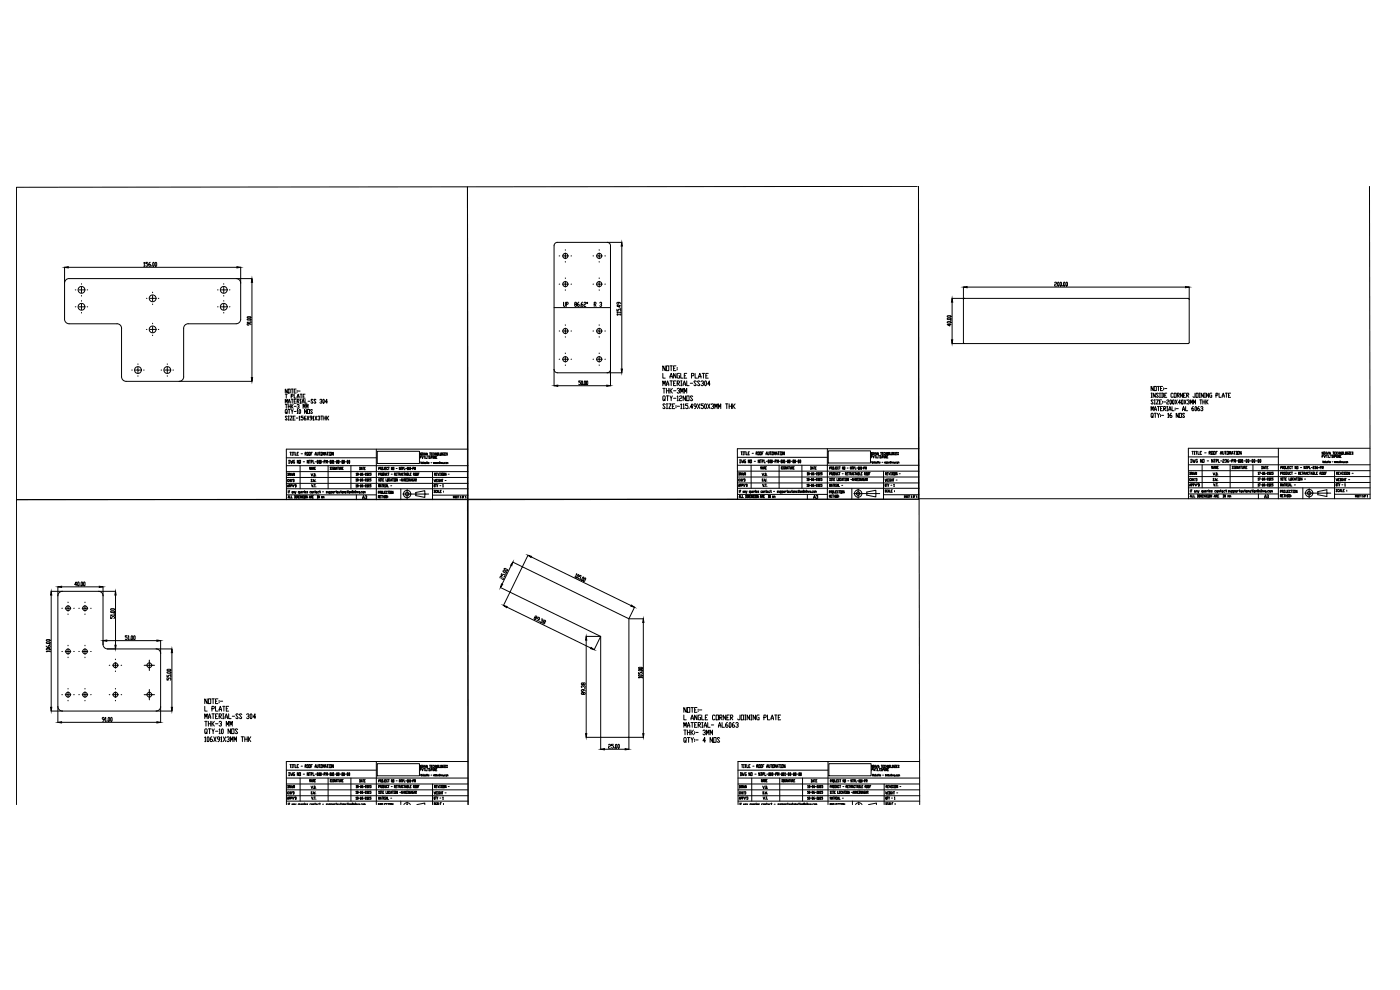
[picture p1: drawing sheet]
<svg xmlns="http://www.w3.org/2000/svg" width="420mm" height="297mm" viewBox="0 0 420 297" stroke-linecap="round" stroke-linejoin="round" font-family="sans-serif">
<defs><g id="words">
<g font-size="4">
<text x="110.8" y="151" transform="rotate(-90 110.8 151)">A3</text>
<text x="378.2" y="150.6">A3</text>
</g>
<text font-size="3.5" x="243.1" y="150.6">A3</text>
</g></defs>
<!-- layer: 0 -->
<g fill="none" stroke="#000" stroke-width=".3">
<path d="M4.9 56.2l135.4-.1 .2 93.8h-135.6zM275.3 55.9l-135 .2v93.7h135.5l-.2-93.9v93.7h135.6l-.2-93.7M43.2 78.9l.1-.2v1.2M43.2 79.9h.3M44.4 78.7h-.6v.4l.6 .2-.2 .6-.4-.2M45.1 78.7l-.5 .4v.6l.5 .2 .1-.4-.6-.2M45.5 79.7v.2M46 78.7l.3 .2-.2 1-.3-.2zM46.7 78.7l.3 .2-.1 1-.3-.2zM166.6 73l.7-.3h14.9a1 1 0 0 1 1 1v37.1a1.02 1.02 0 0 1-1 1h-14.9a1.02 1.02 0 0 1-1-1v-37.1zM167.8 76.8h.2M169.7 75.9v.9h-.9"/>
<path d="M169.7 74.9v.2M169.7 78.5v.1M170.5 76.8h-.8v.8M171.4 76.8h.1M178 76.8h.1M179.8 75.9v.9h-.8M179.8 74.9v.2M179.8 78.5v.1M180.7 76.8h-.9v.8M181.5 76.8h.2M19.4 80.2v15.6a1.38 1.38 0 0 0 1.3 1.3h14.4a1.34 1.34 0 0 1 1.4 1.4v14.6a1.36 1.36 0 0 0 1.3 1.3h37.8M20.5 80.2h50.6"/>
<path d="M22.6 92.1h.2M22.6 87h.2M24.5 91.2v.9h-.9M24.5 86.1v.9h-.9M24.5 85.1v.2M24.5 88.7v.1M24.5 90.2v.2M24.5 93.8v.1M25.3 92.1h-.8v.8M25.3 87h-.8v.8M26.1 92.1h.2M26.1 87h.2"/>
<path d="M43.9 89.5h.2M43.9 98.8h.2M45.8 88.7v.8h-.8M45.8 98v.8h-.8M45.8 87.7v.1M45.8 91.2v.2M45.8 97v.1M46.6 89.5h-.8v.9M46.6 98.8h-.8v.9M47.5 89.5h.2M47.5 98.8h.2M65.3 92.1h.2"/>
<path d="M65.3 87h.2M67.1 91.2v.9h-.8M67.1 86.1v.9h-.8M67.1 85.1v.2M67.1 88.7v.1M67.1 90.2v.2M67.1 93.8v.1M68 92.1h-.9v.8M68 87h-.9v.8M68.8 92.1h.2M68.8 87h.2M70.9 83.6a1.36 1.36 0 0 1 1.3 1.3"/>
<path d="M72.2 80.2v15.6a1.36 1.36 0 0 1-1.3 1.3h-14.4a1.34 1.34 0 0 0-1.4 1.4v14.6a1.34 1.34 0 0 1-1.3 1.3M74.2 95.8l.9-.1 .2 .2-.9 .1zM74.2 95.1l.9-.1 .2 .3-.9 .1zM74.7 97.1l-.1 .5-.4-.2 .2-.3h.5l.4 .3M75.1 96.3h.2M75.3 96.7h-1.1l.2 .1M75.3 96.6v.2M75.6 83.6h-54.9a1.36 1.36 0 0 0-1.3 1.3M75.6 84.7v28.6M166.3 92.3h16.9M167.8 85.3h.2M167.8 99.3h.2"/>
<path d="M169.7 84.4v.9h-.9M169.7 98.5v.8h-.9M169.7 83.4v.2M169.7 86.9v.2M169.7 97.5v.1M170.5 85.3h-.8v.8M170.5 99.3h-.8v.9M171.4 85.3h.1M171.4 99.3h.1M178 85.3h.1M178 99.3h.1M179.8 84.4v.9h-.8"/>
<path d="M179.8 98.5v.8h-.8M179.8 83.4v.2M179.8 86.9v.2M179.8 97.5v.1M180.7 85.3h-.9v.8M180.7 99.3h-.9v.9M181.5 85.3h.2M181.5 99.3h.2M289.2 89.7l.3-.2h67.1l.3 .4v12.8l-.3 .4h-67.1l-.4-.4zM39.5 111h.2M41.4 110.2v.8h-.8M41.4 109.2v.1"/>
<path d="M41.4 112.7v.2M42.2 111h-.8v.9M43.1 111h.2M45.8 100.5v.2M48.3 111h.2M50.2 110.2v.8h-.8M50.2 109.2v.1M50.2 112.7v.2M51.1 111h-.9v.9M51.9 111h.2M85.6 118.3h.6M85.9 118.3v1.2"/>
<path d="M86.2 116.7v1.2l-.6-1.2v1.2M86.5 116.7h.6v1.2h-.6zM87.4 118.9h.4v-.6h-.4v1.2M87.4 116.7h.6M87.4 119.8h.6M87.7 116.7v1.2M87.7 119.8v1.2M88.3 118.3v1.2h.6M88.3 117.3h.3M88.9 116.7h-.6v1.2h.6M88.9 119.8h-.6v1.2h.6M89.2 119.5l.3-1.2 .3 1.2"/>
<path d="M89.2 117.1v.2M89.2 117.5v.2M89.2 119.1h.6M89.5 117.3h.6M90.1 118.3h.6M90.1 119.8h.3M90.2 119.8v1.2M90.4 118.3v1.2M91 118.9h.3M91.6 118.3h-.6v1.2h.6M91.6 119.8v1.2h.5M93.9 120l-.4-.2-.2 .2 .6 .8-.1 .2-.5-.2"/>
<path d="M94.8 120l-.4-.2-.2 .2 .6 .8-.1 .2-.5-.2M96 120l.4-.2 .2 .4-.3 .2M97 119.8l.3 .2-.1 1-.3-.2zM167.8 107.8h.2M169.7 106.9v.9h-.9M169.7 101v.2M169.7 105.9v.2M169.7 109.5v.1M170.5 107.8h-.8v.8M171.4 107.8h.1M178 107.8h.1M179.8 106.9v.9h-.8"/>
<path d="M179.8 101v.2M179.8 105.9v.2M179.8 109.5v.1M180.7 107.8h-.9v.8M181.5 107.8h.2M198.9 112v1.5h.7M198.9 115.7v-1.4l.4 .9 .3-.9v1.4M198.9 116.5h.7M199.3 119.7l.2 .3-.4 .2-.2-.2 .2-1.2 .5 .2-.1 1 .1 .2M199.3 116.5v1.5M199.6 109.8v1.4l-.7-1.4v1.4M200 109.8h.7v1.4h-.7z"/>
<path d="M200 115.7l.3-1.4 .4 1.4M200 115.2h.7M200 116.5v1.5M200 117.2h.7M200 118.8h.7M200.3 118.8v1.4M200.7 116.5v1.5M201.1 113.5l.3-1.5 .4 1.5M201.1 118.8l.3 .7v.7M201.1 109.8h.7M201.1 113h.7M201.1 114.3h.7"/>
<path d="M201.1 116.5v1.5M201.2 117.2l.6 .8M201.4 109.8v1.4M201.4 114.3v1.4M201.8 116.5l-.7 .7M201.8 118.8l-.4 .7M202.1 110.5h.4M202.1 115h.4M202.1 117.2h.8M202.1 119.5h.8M202.9 109.8h-.8v1.4h.8M202.9 112v1.5l-.8-1.5v1.5"/>
<path d="M202.9 114.3h-.8v1.4h.8M203.2 115h.6l.1-.2-.1-.5h-.6v1.4M203.2 116.8l.2-.3 .5 .3-.3 .4M203.2 119l.2-.2v1.4M203.2 110.3v.2M203.2 110.7v.3M203.4 115l.5 .7M203.8 117.2l.1 .3-.1 .5-.6-.3M203.9 112h-.5l-.2 .3 .2 1.2h.5v-.8h-.1M203.9 119l.2-.2 .6 .2-.2 .5-.6 .2v.5h.8M204.3 112v1.5h.7M204.3 118v-1.5l.4 1 .3-1v1.5"/>
<path d="M204.3 114.3h.4M204.3 115.7h.4M204.5 114.3v1.4M205 115.7l.4-1.4 .3 1.4M205 115.2h.7M205.4 118v-1.5l.3 1 .4-1v1.5M205.4 112.7h.3M205.7 118.8v1.4l-.7-1.4v1.4M206.1 112h-.7v1.5h.7M206.1 114.3v1.4h.7M206.1 118.8h.7v1.4h-.7zM207.2 115h.7"/>
<path d="M207.5 112.7h.6l.1-.2-.1-.5h-.6v1.5M207.9 119l-.2-.2-.5 .2 .7 1-.2 .2-.5-.2M208.6 112v1.5h.7M209 114.5l-.2-.2-.6 .2 .8 1-.2 .2-.6-.2M209.7 113.5l.3-1.5 .4 1.5M209.7 113h.7M210 114.5l-.1-.2-.6 .2 .7 1-.1 .2-.6-.2M210.4 114.5l.2-.2 .5 .2-.3 .5M210.8 112h.7M210.9 115l.2 .2-.2 .5-.5-.2M211.1 112v1.5M211.7 114.3l.3 .2-.2 1.2-.3-.2z"/>
<path d="M211.8 112.7h.4M212.6 112h-.8v1.5h.8M213.1 115.2h-.7l.5-.9v1.4M345.5 118h.3M345.5 119.2h.3M345.6 118v1.2M346.1 115.9v1.3l-.6-1.3v1.3M346.4 115.9h.6v1.3h-.6zM346.4 120h.3M346.6 120v1.2M346.7 118v1.2l-.6-1.2v1.2M347 120h.7l-.7 1.2h.7"/>
<path d="M347.3 115.9h.7M347.7 118.2l-.5-.2-.2 .2 .7 .8-.2 .2-.5-.2M347.7 115.9v1.3M348 118h.3M348 119.2h.3M348.1 118v1.2M348.3 116.6h.3M348.6 118l.6 .2v.8l-.6 .2M348.6 120h-.6v1.2h.6M348.8 118v1.2M348.9 115.9h-.6v1.3h.6M349.2 116.4v.2"/>
<path d="M349.2 116.8v.2M349.5 116.6h.7M349.5 118.6h.3M350.2 118h-.7v1.2h.7M351.3 120l.3 .2-.2 1-.3-.2zM352.1 118.2l-.2-.2-.5 .2 .2 1 .5-.2M352.1 120l.3 .2-.2 1-.3-.2zM352.4 118h.6v1.2h-.6zM352.7 120l.6 1.2M353.3 118.6l.6-.2-.1-.4h-.5v1.2M353.3 120l-.6 1.2M353.5 118.6l.4 .6"/>
<path d="M354.7 120l.3 .2-.1 1-.3-.2zM354.9 118v1.2l-.7-1.2v1.2M355.2 118.6h.3M355.3 120l.7 1.2M355.8 118h-.6v1.2h.6M356 120l-.7 1.2M356.1 118.6h.5l.2-.2-.2-.4h-.5v1.2M356.3 118.6l.5 .6M358.6 118v1l-.1 .2-.5-.2M359 118h.6v1.2h-.6zM359.9 118h.3M359.9 119.2h.3"/>
<path d="M360.1 118v1.2M360.1 120h.6M360.4 120v1.2M361 120v1.2M361.2 118v1.2l-.7-1.2v1.2M361.5 118h.3M361.5 119.2h.3M361.6 118v1.2M361.6 120v1.2M361.9 120v1.2M362.6 120l-.7 .6M362.7 118v1.2l-.6-1.2v1.2"/>
<path d="M363.7 118l-.7 .2 .2 1h.5v-.6h-.2M364.9 118.6l.6-.2-.1-.4h-.5v1.2M365.9 118v1.2h.6M366.8 119.2l.3-1.2 .3 1.2M366.8 118.8h.6M367.7 118h.7M368.1 118v1.2M368.7 118.6h.3M369.3 118h-.6v1.2h.6M85.6 121v-1.2l.3 .8 .3-.8v1.2M85.6 121.3h.6M85.9 123.7l.2 .2-.3 .2v-1.2l.4 .2v1"/>
<path d="M85.9 121.3v1.2M85.9 139.7h54.6M85.9 137.4h27M86.2 125l-.4-.2-.2 .2 .6 .8-.1 .2-.5-.2M86.5 121l.3-1.2 .3 1.2M86.5 120.6h.6M86.5 121.3v1.2M86.5 121.9h.6M86.5 122.9h.6M86.5 124.8h.3M86.5 126h.3M86.6 138.1l.4 .2v.5l-.4 .2"/>
<path d="M86.7 124.8v1.2M86.7 138.1v.9M86.8 122.9v1.2M87 135.7h.4M87.1 124.8h.6l-.6 1.2h.6M87.1 121.3v1.2M87.2 135.7v.9M87.2 138.1l.2 .9 .1-.5 .1 .5 .2-.9M87.4 122.9l.3 1.2M87.4 121.3v1.2M87.5 121.9l.5 .6M87.6 135.7h.2"/>
<path d="M87.6 136.6h.2M87.7 135.7v.9M88 121.3l-.6 .6M88 122.9l-.3 .6M88 125.4h.3M88 135.7h.4M88.2 135.7v.9M88.3 120.4h.3M88.3 121.9h.6M88.3 123.5h.6M88.4 138.1l-.4 .2 .1 .7h.3l-.1-.5M88.6 124.8h-.6v1.2h.6"/>
<path d="M88.6 135.7v.9h.4M88.9 125.4h.6M89.2 120.4l.6-.2-.2-.4h-.4v1.2M89.2 121.5l.4-.2 .2 .4-.3 .2M89.2 123.1l.1-.2v1.2M89.2 124.1h.3M89.2 136.1h.2M89.3 120.4l.5 .6M89.6 135.7h-.4v.9h.4M89.6 138.1v.9l-.4-.9v.9M89.6 121.9v.6l-.4-.2M89.8 125l.1-.2v1.2"/>
<path d="M89.8 126h.3M89.8 138.1h.4v.9h-.4zM89.9 122.9l.3 .2-.1 1-.3-.2zM90.1 139.7v6.9M90.1 121h.3M90.4 136.1h.4M90.7 121l.3-1.2 .3 1.2M90.7 120.6h.6M91 122.5v-1.2l.3 .8 .3-.8v1.2M91 124.8h-.6v.4l.6 .2v.4l-.2 .2-.4-.2M91 138.5h.4M91.6 136.1h.3v-.4h-.3v.9"/>
<path d="M91.7 136.1l.3 .5M91.7 124.8l-.4 .4v.6l.4 .2v-.6h-.4M91.8 122.5v-1.2l.3 .8 .3-.8v1.2M92 122.9v1.2l-.6-1.2v1.2M92.1 124.8l.6 1.2M92.2 135.7h.3v.9h-.3zM92.3 122.9h.6v1.2h-.6zM92.4 120.4h.6M92.6 138.1v.9l-.4-.9v.9M92.7 124.8l-.6 1.2M92.7 135.7h.5v.9h-.5zM92.8 138.1h.4"/>
<path d="M93 138.1v.9M93.3 136.1h.2M93.4 138.5l.4-.1-.1-.3h-.3v.9M93.6 125.4h-.4v-.6l.4 .2v.6l-.4 .4M93.7 135.7h-.4v.9M93.8 123.1l-.5-.2-.1 .2 .6 .8-.2 .2-.4-.2M93.9 125l.2-.2v1.2M93.9 126h.3M94 138.1v.9h.4M94.5 124.8l.6 1.2M94.5 136.6l.2-.9 .2 .9M94.5 136.3h.4"/>
<path d="M94.6 138.5h.4M95.1 124.8l-.6 1.2M95.1 135.7l.1 .9 .3-.2v-.7M95.3 138.1l.2 .2-.1 .7-.2-.2zM95.4 125l.4-.2 .2 .4-.3 .2M95.7 135.7h.4M95.8 138.1l.1 .2-.1 .7-.2-.2zM95.8 125.4v.6l-.4-.2M95.9 135.7v.9M96.3 138.1l.1 .2-.1 .7-.2-.2zM96.3 124.8h.6M96.3 135.7h.4v.9h-.4z"/>
<path d="M96.4 120.4v.6l-.4-.2M96.6 124.8v1.2M96.6 138.5h.4M96.9 136.6v-.9l.2 .6 .2-.6v.9M97.2 125.4h.6M97.2 124.8v1.2M97.2 138.5l.4-.1-.1-.3h-.3v.9M97.5 136.6l.2-.9 .2 .9M97.5 136.3h.4M97.8 124.8v1.2M97.8 139v-.9l.2 .6 .2-.6v.9M98.1 124.8v1.2"/>
<path d="M98.1 135.7h.4M98.2 120.6h-.6l.5-.8v1.2M98.2 125.4l.5 .6M98.3 135.7v.9M98.4 138.5h.4M98.5 139.7v6.9M98.7 124.8l-.6 .6M98.7 135.7h.2M98.7 136.6h.2M98.8 135.7v.9M99.1 135.7h.4v.9h-.4zM99.1 138.1l.2 .2-.1 .7-.2-.2z"/>
<path d="M99.6 138.1l.2 .2-.1 .7-.2-.2zM100 138.3l.1-.2v.9M100 139h.2M100.1 135.7v.9l-.4-.9v.9M100.4 138.5h.4M101.1 138.1l.2 .2-.1 .7-.2-.2zM101.6 138.1l.2 .2-.1 .7-.2-.2zM102 138.5h.4M102.7 138.1l.2 .2-.1 .7-.2-.2zM103.2 138.1l.2 .2-.1 .7-.2-.2zM103.6 138.5h.4M104.3 138.1l.2 .2-.1 .7-.2-.2z"/>
<path d="M104.8 138.1l.2 .2-.1 .7-.2-.2zM105.3 139.7v6.9M112.9 134.8v15.1M113.2 135.4h12.7v3.7h-12.7zM126.1 137.2h.2v-.4h-.2v.7M126.2 138.6l.2 .5 .2-.5M126.4 135.9v.7l-.3-.7v.7M126.5 136.8l.3 .7 .2-.7M126.5 136.6h.2M126.5 135.9h.2M126.6 135.9v.7M126.8 138.9l.2-.1h-.2l.2 .3"/>
<path d="M126.9 135.9v.7M126.9 136.2h.3M127.2 135.9v.7M127.2 136.8h.3M127.2 138.6v.5M127.3 138.8l.1 .3-.2-.2zM127.3 135.9l.3 .7 .2-.7M127.3 136.8v.7M127.7 137.4v.1M127.8 136.8v.7h.3M127.9 138.8h-.3l.3 .2-.3 .1M128 136.6l.1-.7 .2 .7"/>
<path d="M128 136.4h.3M128 138.6v.1M128 138.8v.3M128.1 138.8h.3M128.3 138.6l.1 .4M128.3 136.8h.3M128.4 136.8v.7M128.5 138.9l.2-.1h-.2l.2 .3M128.8 136.8l.3 .2v.4l-.3 .1M128.8 136.8v.7M128.9 135.9h.3M129.1 135.9v.7"/>
<path d="M129.2 137.4v.1M129.3 138.8h.3M129.4 137.2l.3-.1-.1-.3h-.2v.7M129.4 136.2h.2M129.7 135.9h-.3v.7h.3M129.9 136.8v.7l.3-.1v-.6M130.2 138.8v.3l.2-.3M130.2 136h-.3v.6l.3-.1M130.4 136.2h.3M130.4 135.9v.7M130.6 138.8v.3l.2-.3M130.7 136.8v.7l-.3-.7v.7"/>
<path d="M130.7 135.9v.7M130.8 137.2h.2M131 138.8v.3l.2-.3M131.1 135.9v.7l-.3-.7v.7M131.1 136.8h-.3v.7h.3M131.3 135.9h.3v.7h-.3zM131.4 139v.1M131.5 138.9l.2-.1 .1 .3M131.5 138.8v.3M131.8 135.9v.7h.3M131.9 138.6v.1M131.9 138.8v.3"/>
<path d="M132 138.9l.2-.1 .1 .3M132 138.6v.5M132.2 135.9h.4v.7h-.4zM132.4 138.8l.2 .3 .1-.3M132.9 138.8l.1 .3zM133 135.9l-.3 .1 .1 .6h.2v-.4M133 139l.1 .1M133.2 136.6h.2M133.2 135.9h.2M133.2 139v.1M133.3 135.9v.7M133.5 136.2h.2"/>
<path d="M133.6 138.8h-.2l.2 .3M133.8 135.9h-.3v.7h.3M133.8 138.8h.2v.3l-.2-.1zM134.2 138.8l.1 .1M134.2 138.8v.3M134.3 136l-.2-.1 .2 .6h-.3M134.3 138.8l.1 .3M140.4 134.8h-54.5l.1 15.1M199.6 121.4l-.1-.2-.6 .2 .7 1-.1 .2-.6-.2M200 121.2h.3M200 122.6h.3M200.2 121.2v1.4"/>
<path d="M200.7 121.2h.7l-.7 1.4h.7M201.8 121.9h.3M202.5 121.2h-.7v1.4h.7M202.9 121.6v.3M202.9 122.1v.3M203.2 121.9h.7M203.2 120.2h.4M204.3 121.4l.2-.2v1.4M204.3 122.6h.4M205 121.4l.2-.2v1.4M205 122.6h.4M206.5 121.2h-.8v.4h.6l.2 .3-.2 .7-.6-.2"/>
<path d="M206.8 122.4v.2M207.9 122.1h-.7l.5-.9v1.4M209 121.9h-.6l-.2-.3 .2-.4 .6 .2v.7l-.6 .5M209.3 121.2l.7 1.4M210 121.2l-.7 1.4M211.1 121.2h-.7v.4h.5l.2 .3-.2 .7-.5-.2M211.7 121.2l.3 .2-.2 1.2-.3-.2zM212.4 121.2l.7 1.4M213.1 121.2l-.7 1.4M213.4 121.4l.2-.2 .6 .2-.4 .5M214 121.9l.2 .2-.2 .5-.6-.2M214.5 122.6v-1.4l.4 .9 .3-.9v1.4"/>
<path d="M215.6 122.6v-1.4l.3 .9 .4-.9v1.4M217.7 121.2h.8M218.1 121.2v1.4M218.8 121.9h.7M218.8 121.2v1.4M219.5 121.2v1.4M219.9 121.2v1.4M220.1 121.9l.5 .7M220.6 121.2l-.7 .7M221.3 137.2h27M221.3 139.6h54.5M222 138l.4 .1v.6l-.4 .2"/>
<path d="M222.1 138v.9M222.4 135.6h.4M222.6 135.6v.9M222.6 138l.2 .9 .1-.5 .1 .5 .2-.9M223 135.6h.2M223 136.5h.2M223.1 135.6v.9M223.3 135.6h.4M223.5 135.6v.9M223.8 138l-.4 .1 .1 .8h.3l-.1-.5M223.9 135.6v.9h.4M224.5 136h.2"/>
<path d="M224.9 135.6h-.4v.9h.4M225 138v.9l-.4-.9v.9M225.2 138h.4v.9h-.4zM225.4 139.6v6.9M225.7 136h.4M226.4 138.4h.3M226.9 136l.4-.1-.1-.3h-.3v.9M227 136l.3 .5M227.5 135.6h.4v.9h-.4zM227.9 138v.9l-.4-.9v.9M228.1 135.6h.4v.9h-.4zM228.1 138h.4"/>
<path d="M228.3 138v.9M228.7 136h.2M228.7 138.4h.3v-.4h-.3v.9M229.1 135.6h-.4v.9M229.3 138v.9h.4M229.9 136.5l.2-.9 .2 .9M229.9 136.2h.4M229.9 138.4h.4M230.5 135.6l.1 .9 .3-.2v-.7M230.6 138l.2 .1-.1 .8-.2-.2zM231.1 135.6h.4M231.1 138l.2 .1-.1 .8-.2-.2z"/>
<path d="M231.3 135.6v.9M231.6 138l.2 .1-.1 .8-.2-.2zM231.7 135.6h.4v.9h-.4zM232 138.4h.4M232.3 136.5v-.9l.2 .6 .2-.6v.9M232.6 138.4h.3v-.4h-.3v.9M232.9 136.5l.2-.9 .2 .9M232.9 136.2h.4M233.2 138.9v-.9l.2 .6 .2-.6v.9M233.5 135.6h.3M233.7 135.6v.9M233.8 138.4h.4"/>
<path d="M233.8 139.6v6.9M234 135.6h.2M234 136.5h.2M234.2 135.6v.9M234.4 135.6h.4v.9h-.4zM234.5 138l.2 .1-.1 .8-.2-.2zM235 138l.2 .1-.1 .8-.2-.2zM235.4 138.1l.1-.1v.9M235.4 138.9h.2M235.4 135.6v.9l-.4-.9v.9M235.8 138.4h.4M236.5 138l.2 .1-.1 .8-.2-.2z"/>
<path d="M237 138l.1 .1v.8l-.2-.2zM237.3 138.4h.4M238 138l.2 .1-.1 .8-.2-.2zM238.5 138l.2 .1-.1 .8-.2-.2zM238.9 138.4h.4M239.6 138l.2 .1-.1 .8-.2-.2zM240.1 138l.2 .1-.1 .8-.2-.2zM240.7 139.6v6.9M248.3 134.6v15.2M248.6 135.3h12.6v3.6h-12.6zM261.4 137.1l.3-.2v-.2h-.3v.7M261.6 138.4l.1 .6 .3-.6"/>
<path d="M261.7 135.7v.8l-.3-.8v.8M261.9 136.7l.2 .7 .3-.7M261.9 135.7h.2M261.9 136.5h.2M262 135.7v.8M262.1 138.8l.2-.2-.2 .1 .2 .3M262.2 135.7v.8M262.2 136.1h.3M262.5 135.7v.8M262.5 136.7h.3M262.5 138.4v.6M262.7 135.7l.2 .8 .3-.8"/>
<path d="M262.7 138.6v.4l-.2-.2zM262.7 136.7v.7M263 137.3v.1M263.2 136.7v.7h.3M263.2 138.6h-.2l.2 .3-.3 .1M263.3 136.5l.2-.8 .1 .8M263.3 136.2h.3M263.4 138.4v.1M263.4 138.6v.4M263.5 138.6h.3M263.6 138.4l.2 .5M263.6 136.7h.4"/>
<path d="M263.8 136.7v.7M263.9 138.8l.2-.2-.2 .1 .2 .3M264.1 136.7l.3 .1v.5l-.3 .1M264.2 136.7v.7M264.3 135.7h.3M264.4 135.7v.8M264.6 137.3v.1M264.7 138.7h.3M264.7 137.1h.3v-.4h-.3v.7M264.7 136.1h.2M265.1 135.7h-.4v.8h.4M265.2 136.7l.1 .7 .2-.1v-.6"/>
<path d="M265.5 138.6l.1 .4 .2-.4M265.5 135.9h-.3v.4h.3M265.7 136.1h.3M265.7 135.7v.8M265.9 138.6l.1 .4 .2-.4M266 136.7v.7l-.3-.7v.7M266 135.7v.8M266.2 137.1h.1M266.3 138.6l.1 .4 .2-.4M266.5 135.7v.8l-.3-.8v.8M266.5 136.7h-.3v.7h.3M266.7 135.7h.3v.8h-.3z"/>
<path d="M266.7 138.9v.1M266.8 138.8l.2-.2 .1 .4M266.8 138.6v.4M267.1 135.7v.8h.3M267.3 138.4v.1M267.3 138.6v.4M267.4 138.8l.2-.2 .1 .4M267.4 138.4v.6M267.6 135.7h.3v.8h-.3zM267.8 138.6l.1 .4 .2-.4M268.3 138.6v.4zM268.4 135.7l-.3 .2 .1 .6h.2l-.1-.4"/>
<path d="M268.4 138.9l.1 .1M268.6 135.7h.1M268.6 136.5h.1M268.6 138.9v.1M268.6 135.7v.8M268.9 136.1h.1M269 138.6l-.3 .1 .3 .3M269.2 135.7h-.3v.8h.3M269.2 138.6l.2 .1-.1 .3-.2-.1zM269.5 138.7l.2 .1M269.5 138.6v.4M269.7 135.9l-.3-.2 .3 .6h-.3"/>
<path d="M269.7 138.7l.1 .3M275.8 134.6h-54.5v15.2M345.5 123.2v-1.2l.3 .8 .3-.8v1.2M345.8 124.8l.1 .2-.3 .3-.1-.3 .1-1 .5 .2-.2 .8 .2 .3M346.1 120.2l-.2-.2-.4 .2 .6 .8-.2 .2-.4-.2M346.4 123.2l.3-1.2 .3 1.2M346.4 124h.6M346.4 121.2h.3M346.4 122.8h.6M346.7 124v1.3M347.3 124l.4 .6v.7M347.3 122h.7"/>
<path d="M347.7 122v1.2M348 120.6h.3M348 124l-.3 .6M348.3 122.6h.3M348.3 124.4v.2M348.3 124.8v.2M348.6 124.6h.6M348.9 122h-.6v1.2h.6M348.9 120.4v.2M348.9 120.8v.2M349.2 122.6h.5v-.6h-.5v1.2M349.2 120.6h.6"/>
<path d="M349.4 122.6l.4 .6M350.2 120.2l.1-.2 .5 .2-.2 .4-.4 .2v.4h.6M350.2 122h.3M350.2 123.2h.3M350.3 122v1.2M350.5 124.2l.1-.2v1.3M350.5 125.3h.3M350.8 123.2l.3-1.2 .3 1.2M350.8 122.8h.6M351.6 124l-.5 .4v.6l.5 .3 .1-.5-.6-.2M351.7 122v1.2h.7M352.7 122.4v.2"/>
<path d="M352.7 122.8v.2M353 122.6h.6M353.6 124v1.3l-.6-1.3v1.3M353.9 124h.7v1.3h-.7zM354.2 120.8h-.6l.5-.8v1.2M354.9 123.2l.3-1.2 .3 1.2M354.9 122.8h.6M355.5 124.2l-.2-.2-.4 .2 .6 .8-.2 .3-.4-.3M355.8 122v1.2h.6M356.3 120.2l.5-.2 .1 .4-.3 .2M356.7 137.1h27M356.7 139.5h54.5"/>
<path d="M356.8 120.6v.6l-.5-.2M357.2 121.2v-1.2l.3 .8 .4-.8v1.2M357.4 137.8l.4 .2v.6l-.4 .1M357.5 137.8v.9M357.7 135.4h.5M357.9 135.4v.9M358 137.8l.2 .9 .2-.4 .1 .4 .2-.9M358.2 121.2v-1.2l.3 .8 .3-.8v1.2M358.2 122l-.5 .4v.6l.5 .2 .1-.4-.6-.2M358.4 136.3h.2M358.4 135.4h.2M358.5 135.4v.9"/>
<path d="M358.8 122l.3 .2-.1 1-.4-.2zM358.8 135.4h.5M359.1 135.4v.9M359.4 137.8l-.5 .2 .1 .7h.4l-.1-.4M359.5 135.4v.9h.5M359.9 122l-.5 .4v.6l.5 .2 .2-.4-.7-.2M360.2 135.9h.2M360.4 122.2l.1-.2 .5 .2-.3 .4M360.6 135.4h-.4v.9h.4M360.7 137.8v.9l-.4-.9v.9M360.8 139.5v6.9M360.8 122.6l.2 .2-.2 .4-.4-.2"/>
<path d="M360.9 137.8h.5v.9h-.5zM361 120.6h.6M361.5 135.9h.5M362.1 120.6l.5 .6M362.3 138.3h.4M362.9 135.9l.4-.2-.1-.3h-.3v.9M363 135.9l.3 .4M363.5 135.4h.5v.9h-.5zM364 139.9v.7l-.3-.7v.7M364.1 137.8v.9l-.5-.9v.9M364.2 135.4h.5v.9h-.5zM364.3 137.8h.5"/>
<path d="M364.5 137.8v.9M364.9 135.9h.2M365 138.3l.4-.2-.1-.3h-.3v.9M365.3 135.4h-.4v.9M365.6 139.9h-.3v.7h.3M365.6 137.8v.9h.5M366.2 136.3l.3-.9 .2 .9M366.2 136h.5M366.3 138.3h.5M366.9 135.4l.1 .9 .4-.1v-.8M367 138.6v.2M367 138h.4l-.4 .4v.3h.4"/>
<path d="M367.6 135.4h.4M367.7 138l.3-.2 .1 .3-.2 .2M367.8 135.4v.9M368 138.3v.4l-.3-.1M368.3 135.4h.4v.9h-.4zM368.7 137.8l-.4 .3v.5l.4 .1 .1-.3-.5-.1M368.9 136.3v-.9l.2 .6 .3-.6v.9M369 138.3h.5M369.2 139.5v6.9M369.6 136.3l.2-.9 .2 .9M369.6 136h.4M369.7 138.3l.4-.2-.1-.3h-.3v.9"/>
<path d="M370.3 135.4h.4M370.3 139.9h.2M370.3 138.7v-.9l.3 .6 .2-.6v.9M370.4 139.9v.7M370.5 135.4v.9M370.9 136.3h.3M370.9 135.4h.3M371 139.9l-.3 .1 .1 .6h.2l-.1-.3M371 138.3h.5M371 135.4v.9M371.4 135.4h.4v.9h-.4zM371.6 139.9v.7l-.4-.7v.7"/>
<path d="M371.8 137.8l.2 .2-.1 .7-.2-.1zM372.3 139.9h.3M372.4 137.8l.2 .2-.1 .7-.2-.1zM372.5 139.9v.7M372.5 135.4v.9l-.4-.9v.9M372.8 139.9l.1 .7 .3-.1v-.6M372.8 138l.1-.2v.9M372.8 138.7h.2M373.3 138.3h.4M374 137.8l.3 .2-.1 .7-.3-.1zM374.2 139.9h-.3v.7h.3M374.6 137.8l.2 .2-.1 .7-.2-.1z"/>
<path d="M375.1 138.3h.4M375.8 137.8l.3 .2-.2 .7-.2-.1zM376 139.5v6.9M376.4 137.8l.2 .2-.1 .7-.2-.1zM376.8 138.3h.5M377.6 137.8l.3 .2-.2 .7-.2-.1zM378.2 137.8l.2 .2-.1 .7-.2-.1zM378.6 139.9l.4 .2v.4l-.4 .2M378.7 139.9v.8M379.7 139.9h.3M379.9 139.9v.8M380.6 139.9h-.4v.8h.4"/>
<path d="M383.7 134.5v15.2M385.4 139.9h.4v.8h-.4zM386.3 139.9v.6h-.3M386.9 139.9h-.4v.8h.4M387.6 139.9h.3M387.8 139.9v.8M389 139.9v.8l-.3-.8v.8M389.2 139.9h.4v.8h-.4zM391.7 139.9v.8l-.4-.8v.8M391.9 139.9h.3M392.1 139.9v.8M393 139.9v.8h.3"/>
<path d="M395.4 139.9l-.3 .3v.3l.3 .2v-.4h-.3M396.8 136.9h.3v-.3h-.3v.7M397 138.3l.1 .5 .2-.5M397.1 135.6v.7l-.3-.7v.7M397.3 136.6l.3 .7 .3-.7M397.3 136.3h.2M397.3 135.6h.2M397.4 135.6v.7M397.5 138.7l.1-.2-.1 .1 .1 .2M397.7 135.6v.7M397.7 136h.3M397.8 138.3v.5"/>
<path d="M398 138.5v.3l-.2-.1zM398 135.6v.7M398 136.6h.4M398.2 135.6l.3 .7 .3-.7M398.2 136.6v.7M398.4 138.5l-.2 .1 .2 .2h-.2M398.6 138.3v.1M398.6 138.5v.3M398.6 137.2v.1M398.7 138.5h.2M398.8 136.6v.7h.3M398.8 138.3l.1 .5"/>
<path d="M398.9 136.3l.2-.7 .2 .7M398.9 136.1h.4M399.1 138.7l.1-.2-.1 .1 .1 .2M399.3 136.6h.3M399.5 136.6v.7M399.8 138.6h.2M399.8 136.6l.4 .1v.5l-.4 .1M399.9 136.6v.7M400 135.6h.4M400.2 135.6v.7M400.4 137.2v.1M400.5 138.5l.1 .3 .2-.3"/>
<path d="M400.5 136.9l.4-.1-.1-.2h-.3v.7M400.5 136h.2M400.9 135.6h-.4v.7h.4M400.9 138.5l.1 .3 .1-.3M401.1 136.6l.1 .7 .2-.1v-.6M401.3 138.5v.3l.2-.3M401.4 135.7h-.3l.1 .6 .2-.1M401.6 136h.4M401.6 135.6v.7M401.6 138.8h.1M401.8 138.7l.2-.2v.3M401.8 138.5v.3"/>
<path d="M402 136.6v.7l-.4-.7v.7M402 135.6v.7M402.1 138.3v.1M402.1 138.5v.3M402.2 136.9h.1M402.3 138.7l.1-.2 .1 .3M402.3 138.3v.5M402.5 135.6v.7l-.3-.7v.7M402.5 136.6h-.3v.7h.3M402.6 138.5l.2 .3 .1-.3M402.7 135.6h.4v.7h-.4zM403.1 138.5v.3z"/>
<path d="M403.2 138.8h.1M403.2 135.6v.7h.4M403.4 138.8h.1M403.7 138.5l-.2 .1 .2 .2M403.8 135.6h.3v.7h-.3zM403.9 138.5l.2 .1-.1 .2zM404.2 138.6l.2 .1M404.2 138.5v.3M404.4 138.6l.1 .2M404.7 135.6l-.4 .1 .1 .6h.3l-.1-.3M404.9 136.3h.1M404.9 135.6h.1"/>
<path d="M404.9 135.6v.7M405.2 136h.2M405.6 135.6h-.4v.7h.4M406.1 135.7h-.4l.3 .6-.3-.1M411.2 134.5h-54.6l.1 15.1M86 145h54.5M86 143.3h54.5M86 141.5h54.5M86 148.5h26.9M86 146.6h54.5M86.3 146.1l.2-.7 .1 .7M86.3 145.9h.3"/>
<path d="M86.3 142l.3 .1v.5l-.3 .1M86.4 142v.7M86.5 149.5l.1-.8 .2 .8M86.5 147.2v.1M86.5 147.5v.4M86.5 149.2h.3M86.6 143.9h-.3v.5h.3M86.6 147.6h.3M86.7 142.3h.3v-.3h-.3v.7M86.8 145.8h.2v-.4h-.2v.7M86.8 143.8v.7M86.8 144.2h.3"/>
<path d="M86.8 142.3l.2 .4M87 148.7v.8h.3M87 147.3h-.3v.6M87.1 143.8v.7M87.2 142.7l.1-.7 .1 .7M87.2 142.4h.2M87.3 145.8h.2v-.4h-.2v.7M87.3 143.8v.7M87.3 144.2l.3 .3M87.4 148.7v.8h.4M87.6 142l.1 .7 .3-.7M87.6 143.8l-.3 .4"/>
<path d="M87.7 147.5l.1 .4zM87.7 145.4l.3 .7 .2-.7M87.8 143.8l-.1 .3M87.8 147.8l.1 .1M88 143.8l.3 .1v.5l-.3 .1M88 143.8v.7M88.1 147.7l.2-.2 .1 .4M88.1 147.5v.4M88.4 148.7l.3 .1v.5l-.3 .2M88.4 142v.7l-.3-.7v.7M88.5 145.4l-.1 .2M88.5 148.7v.8"/>
<path d="M88.5 147.5l.2 .4M88.6 145.4l.3 .1v.5l-.3 .1M88.7 145.4v.7M88.9 147.5l-.4 .7M88.9 148.7h.1M88.9 149.5h.1M88.9 148.7v.8M89.2 149.5v-.8l.1 .5 .2-.5v.8M89.7 149.1h.1M89.8 147.6h-.3l.1 .3h.2M89.8 147.5v.7M90 148.7h-.3v.8h.3"/>
<path d="M90 147.5l.1 .4 .2-.2M90.3 147.5v.4M90.5 148.7v.8l-.4-.8v.8M90.5 147.7h.2v-.2l-.2 .1 .2 .3M90.9 148.8l-.2-.1 .2 .6h-.3M90.9 147.5v.4M91.1 148.7h.1M91.1 149.5h.1M91.2 148.7v.8M91.2 147.6l-.1-.1-.2 .2M91.4 148.7h.3v.8h-.3zM91.4 147.2v.1"/>
<path d="M91.4 147.5v.4M91.6 147.7h.2v-.2l-.2 .1 .2 .3M92.2 148.7v.8l-.3-.8v.8M92.3 147.5h-.2l.2 .3-.3 .1M92.8 149.5l.2-.8 .1 .8M92.8 149.2h.3M93.3 140.2v.7l-.3-.7v.7M93.3 149.1h.2v-.4h-.2v.8M93.3 147.5l-.3 .1 .1 .3h.2M93.3 142.1l.3 .7 .3-.7M93.4 149.1l.2 .4M93.4 140.9l.2-.7 .2 .7"/>
<path d="M93.4 140.6h.4M93.5 145.4l.2 .7 .3-.7M93.5 147.5l.3 .1-.1 .3-.2-.1zM93.7 143.9l-.3-.1 .3 .6h-.4M93.8 149.1h.1M93.9 144.4v.1M93.9 140.9v-.7l.2 .4 .1-.4v.7M93.9 147.7l.3-.2 .1 .4M93.9 147.5v.4M94.1 143.8l.1 .7 .1-.3 .1 .3 .2-.7M94.1 142.7v.1M94.1 148.7h-.3v.8h.3"/>
<path d="M94.1 146v.1M94.2 142.1h.3v.4M94.3 145.4h.3M94.3 142.5l.3 .2-.4 .1M94.3 142.1v.7M94.4 140.5h.1M94.4 147.5h.3M94.5 145.4v.7M94.6 147.2v.6h.1M94.7 140.2h-.3v.7h.3M94.8 144.4v.1M94.8 142.7v.1"/>
<path d="M94.8 146v.1M95 147.5v.4zM95.1 147.8l.1 .1M95.2 148.7h.2M95.2 149.5h.2M95.3 148.7v.8M95.7 147.5l-.3 .1v.3h.3M95.8 148.7v.8l-.3-.8v.8M95.8 147.5h.4M96 147.2v.6h.2M96.5 149.1l.1 .1M96.5 149v.5"/>
<path d="M96.6 149.1l.2 .4M96.8 147.6h.3M97 149.1l.1 .1M97 149v.5M97.1 149.1l.2 .4M98.2 147.5h-.2l.2 .3-.3 .1M98.4 147.5v.4l.3-.2M98.7 147.5v.4M98.8 147.6h.4l-.1 .3h-.3M98.8 147.5v.7M99.3 147.6h.3l-.1 .3h-.2M99.3 147.5v.7"/>
<path d="M99.4 140.3l-.3-.1 .3 .6h-.3M99.5 140.9h.2M99.5 140.2h.2M99.6 140.2v.7M99.9 147.5l.2 .1-.1 .3-.2-.1zM100.2 140.2l-.3 .1v.6h.3l-.1-.4M100.3 147.5v.4M100.6 147.6l-.2-.1-.1 .2M100.6 140.2v.7l-.3-.7v.7M100.7 147.5h.3M100.8 140.9l.2-.7 .1 .7M100.8 140.6h.3"/>
<path d="M100.9 147.2v.6h.1M101.3 140.2h.3M101.3 147.5l.1 .4zM101.4 140.2v.7M101.4 147.8l.1 .1M101.7 147.5l.1 .4 .2-.2M101.7 140.2l.1 .7 .3-.1v-.6M102 147.5v.4M102.2 147.5h.3M102.2 140.5h.3v-.3h-.3v.7M102.3 140.5l.2 .4M102.3 147.2v.6h.2"/>
<path d="M102.7 140.5h.2M102.7 147.5l.3 .1-.1 .3-.3-.1zM103 140.2h-.3v.7h.3M103.1 147.6l.2 .1M103.1 147.5v.4M103.3 147.6l.1 .3M103.7 147.5v.4zM103.8 147.8l.1 .1M104.1 147.5h.3M104.2 147.2v.6h.2M104.5 147.2v.1M104.5 147.5v.4"/>
<path d="M104.8 147.5l.2 .1-.1 .3-.2-.1zM105.2 147.7l.2-.2 .1 .4M105.2 147.5v.4M105.9 147.6l-.2 .1 .1-.2 .2 .1-.3-.4-.1 .6 .4 .1M106.1 147.7l.3-.2v.4M106.1 147.5v.4M106.8 143.8l.1 .6M106.8 145.5l.1 .6M106.8 144.4h.2M106.8 146.1h.2M106.9 142l.1 .6M106.9 142.6h.1"/>
<path d="M107.3 144l-.1-.2 .2-.2-.1 .8 .2-.2-.1-.2M107.3 145.8l-.1-.3 .2-.1-.1 .7 .2-.1-.1-.2M107.3 142.3l-.1-.3 .3-.1-.2 .7 .2-.1v-.2M107.7 144h.3M107.7 145.8h.3M107.7 142.3h.4M107.9 140.2l.3 .1v.5l-.3 .1M108 140.2v.7M108.3 143.6l.1 .2-.1 .6-.1-.2zM108.3 145.4l.1 .1-.1 .6-.1-.1zM108.3 141.9l.2 .1-.1 .6-.2-.1zM108.4 140.9l.1-.7 .2 .7"/>
<path d="M108.4 140.7h.3M108.9 143.6l-.3 .3v.3l.3 .2v-.4h-.3M108.9 145.4l-.3 .2v.4l.3 .1v-.3h-.3M108.9 140.2h.3M108.9 141.9l-.3 .3v.3l.3 .1v-.3h-.3M109 140.2v.7M109.1 144h.3M109.1 145.8h.3M109.1 142.3h.4M109.3 140.6h.2M109.6 143.8h.3l-.3 .3v.3h.3M109.6 145.5h.3l-.3 .4v.2h.3"/>
<path d="M109.6 140.2h-.3v.7h.3M109.6 142h.4l-.4 .4v.2h.4M110.2 143.6l.2 .2-.1 .6-.2-.2zM110.2 145.4l.2 .1-.1 .6-.2-.1zM110.2 141.9l.2 .1-.1 .6-.2-.1zM110.5 143.8h.4l-.4 .3v.3h.4M110.5 145.5h.4l-.4 .4v.2h.4M110.6 142h.3l-.3 .6h.3M111.4 143.6h-.4v.3l.4 .1-.1 .4-.3-.2M111.4 145.4h-.4v.2l.4 .2-.1 .3-.3-.1M111.4 141.9h-.3v.3l.3 .1-.1 .3-.2-.1M113.5 147.7h.3v-.3h-.3v.7"/>
<path d="M113.5 149.4v-.7l.2 .4 .2-.4v.7M113.6 142.3h.2v-.4h-.2v.7M113.6 146.1v-.7l.2 .5 .1-.5v.7M113.7 140.6l.3-.2-.1-.2h-.2v.7M113.9 143.8h-.3l.2 .6-.2-.2M114 147.7h.3v-.3h-.3v.7M114 149h.2M114.1 142.3h.2v-.4h-.2v.7M114.1 146.1l.1-.7 .2 .7M114.1 145.9h.3M114.1 143.6h.1M114.1 144.4h.1"/>
<path d="M114.1 147.7l.2 .4M114.1 140.6l.3-.2v-.2h-.3v.7M114.2 142.3l.2 .3M114.2 143.6v.8M114.2 140.6l.2 .3M114.3 148.7h-.3v.7h.3M114.4 143.6h.3M114.5 147.4h.3v.7h-.3zM114.5 148.7h.3M114.6 141.9h.3v.7h-.3zM114.6 143.6v.8M114.6 145.4h.3"/>
<path d="M114.6 140.2h.3v.7h-.3zM114.6 148.7v.7M114.7 145.4v.7M114.9 144h.1M115 149h.3M115 148.7v.7M115 141.9l.3 .1v.5l-.3 .1M115 145.8l.3-.2v-.2h-.3v.7M115.1 141.9v.7M115.1 145.8l.2 .3M115.2 143.6h-.3v.8h.3M115.3 147.4v.6h-.3"/>
<path d="M115.3 148.7v.7M115.4 140.2v.6h-.3M115.4 148.7h.4v.7h-.4zM115.4 147.7h.2M115.5 141.9l.1 .7 .2-.1v-.6M115.5 145.4h.2M115.5 146.1h.2M115.5 140.6h.2M115.6 145.4v.7M115.8 147.4h-.4v.7h.4M115.8 143.6v.8h.3M115.8 146.1l.2-.7 .1 .7"/>
<path d="M115.8 145.9h.3M115.9 140.2h-.4v.7h.4M115.9 148.7l.3 .1v.5l-.3 .1M116 148.7v.7M116.2 147.5h-.3l.1 .6 .2-.1M116.3 142h-.3l.1 .6 .2-.1M116.3 143.6h.3v.8h-.3zM116.3 145.4v.7h.3M116.3 140.3h-.3v.5h.3M116.4 147.4h.3M116.4 148.9v.1M116.4 149.1v.2"/>
<path d="M116.5 141.9h.3M116.5 140.2h.3M116.6 147.4v.7M116.6 141.9v.7M116.7 140.2v.7M116.9 148.1h.1M116.9 147.4h.1M116.9 147.4v.7M117.1 143.8h-.3v.6l.3-.2M117.2 147.4h.3v.7h-.3zM117.2 144.4l.2-.8 .2 .8M117.2 144.1h.4"/>
<path d="M117.2 145.8h.4M117.4 142.3h.3M117.7 143.6h.3M117.8 140.2v.7l-.3-.7v.7M117.9 143.6v.8M117.9 140.2h.3v.7h-.3zM118 147.4v.7l-.3-.7v.7M118.2 143.6h.2M118.2 144.4h.2M118.3 143.6v.8M118.4 142.3h.2v-.4h-.2v.7M118.4 142.3l.3 .3"/>
<path d="M118.5 143.6h.3v.8h-.3zM118.8 142.3h.2M118.9 140.6h.3M119.1 141.9h-.3v.7h.3M119.3 143.6v.8l-.3-.8v.8M119.3 141.9h.3M119.5 141.9v.7M119.8 142.3h.2v-.4h-.2v.7M119.9 142.3l.2 .3M119.9 144h.4M120.1 140.2v.7l-.3-.7v.7M120.3 142.6l.1-.7 .2 .7"/>
<path d="M120.3 142.4h.3M120.3 146.6v3.3M120.3 140.2h.3M120.4 144.4l.2-.8 .1 .8M120.4 144.1h.3M120.5 140.2v.7M120.8 140.6l.3-.2-.1-.2h-.2v.7M120.9 144h.3M120.9 143.6v.8M121 142h-.3v.5h.3M121.2 141.9h.3M121.2 143.6v.8"/>
<path d="M121.3 140.2v.7h.3M121.4 144.4v-.8l.1 .5 .2-.5v.8M121.4 141.9v.7M121.7 142.6l.1-.7 .2 .7M121.7 142.4h.3M121.7 140.6h.3M121.8 144h.2M122.2 141.9l.3 .1-.1 .3M122.2 143.6h-.4v.8h.4M122.2 142.3l.3 .2-.3 .1M122.2 141.9v.7M122.3 140.2l.1 .7z"/>
<path d="M122.3 143.6l.3 .2v.4l-.3 .2M122.4 143.6v.8M122.6 141.9v.7h.4M122.7 140.2l.1 .7zM123.1 140.2l.1 .7zM123.1 143.6v.8l-.3-.8v.8M123.1 142.3h.2M123.3 144.4l.1-.8 .2 .8M123.3 144.1h.3M123.4 140.6h.3M123.4 141.9h-.3v.7h.3M123.9 140.6l.3-.2-.1-.2h-.2v.7"/>
<path d="M124.1 142.3l.3-.1-.1-.3h-.2v.7M124.1 143.6l-.4 .2 .1 .6h.3l-.1-.4M124.1 142.3l.3 .3M124.2 144.4l.2-.8 .1 .8M124.2 144.1h.3M124.4 140.9v-.7l.1 .5 .2-.5v.7M124.5 141.9h.4v.7h-.4zM124.7 144l.3-.1-.1-.3h-.2v.8M124.8 148.2h.1M124.8 144l.2 .4M125 141.9h.3v.7h-.3zM125.5 142.3h.1"/>
<path d="M125.8 141.9h-.3v.7M127.5 148.2h.1M129.8 148.6h10.7M129.8 141.5v8.4M130.2 143.8l.2 .7 .3-.7M130.4 142.3h.2v-.4h-.2v.7M130.4 145.8l-.1 .3v-.7l.2 .1v.6M130.5 142.3l.2 .3M130.6 147.2h-.4l.3 .6-.3-.1M130.7 145.4h.3M130.8 145.4v.7M130.9 142.3h.1"/>
<path d="M130.9 144.2h.1M131 147.2h-.3v.5h.3M131.1 145.4l.2 .7M131.2 141.9h-.3v.7h.3M131.2 147.8l.1-.7 .2 .7M131.2 143.8h-.3v.7h.3M131.2 147.6h.3M131.3 141.9l.3 .7 .2-.7M131.3 144.5h.2M131.3 143.8h.2M131.4 145.4l-.1 .3M131.4 143.8v.7"/>
<path d="M131.7 147.1v.7h.3M132 142.6h.1M132 141.9h.1M132 143.8l-.3 .1v.6h.3l-.1-.3M132 145.7h.3M132 141.9v.7M132.1 144.2h.4M132.1 147.5h.2M132.1 143.8v.7M132.5 147.1h-.4v.7h.4M132.5 143.8v.7M132.6 142l-.2-.1 .2 .6h-.3"/>
<path d="M132.6 143.8h.3M132.8 142.6h.1M132.8 141.9h.1M132.8 143.8v.7M132.8 141.9v.7M132.9 145.5l.1 .6M132.9 146.1h.1M133.1 141.9h.3v.7h-.3zM133.1 147.3v.2M133.1 147.6v.1M133.6 144.2h.3M133.9 141.9v.7l-.3-.7v.7"/>
<path d="M134.5 142.3h.3M136.2 148.9h-.1l.1 .4h-.2M136.4 148.9v.5M136.4 149.1h.2M136.6 148.9v.5M136.7 149.1h.1M136.9 148.9h-.2v.5h.2M137.1 149.1h.1M137.3 148.9h-.2v.5h.2M137.4 148.9h.2M137.5 148.9v.5M138.1 148.9l.1 .5"/>
<path d="M138.7 148.9h.2v.5h-.2zM139 149.1h.2M139.3 148.9h-.3v.5M139.7 148.9l.1 .5M139.7 149.4h.2M221.3 143.1h54.5M221.3 141.4h54.5M221.3 148.3h27M221.3 144.9h54.5M221.3 146.5h54.5M221.7 146l.1-.7 .2 .7M221.7 145.7h.3"/>
<path d="M221.7 141.8l.3 .1v.5l-.3 .2M221.8 141.8v.8M221.8 149.3l.2-.7 .2 .7M221.8 149.1h.4M221.8 147.1v.1M221.8 147.3v.5M222 143.8h-.3v.6l.3-.1M222 147.4h.2M222.1 142.2l.3-.1-.1-.3h-.2v.8M222.1 145.6l.4-.1-.1-.2h-.3v.7M222.1 143.7v.7M222.1 144h.4"/>
<path d="M222.2 142.2l.2 .4M222.3 148.6v.7h.3M222.3 147.2h-.2v.6M222.5 143.7v.7M222.5 142.6l.2-.8 .1 .8M222.5 142.3h.3M222.6 145.6l.3-.1-.1-.2h-.2v.7M222.6 143.7v.7M222.7 144l.2 .4M222.8 148.6v.7h.3M222.9 141.8l.2 .8 .2-.8M222.9 143.7l-.3 .3"/>
<path d="M223 147.3l.1 .5zM223.1 145.3l.2 .7 .3-.7M223.2 143.7l-.1 .2M223.2 147.7l.1 .1M223.3 143.7l.3 .1v.5l-.3 .1M223.4 143.7v.7M223.4 147.6l.3-.3v.5M223.4 147.3v.5M223.7 148.6l.4 .1v.5l-.4 .1M223.8 141.8v.8l-.3-.8v.8M223.8 145.3l-.1 .2M223.8 148.6v.7"/>
<path d="M223.9 147.3l.2 .5M224 145.3l.3 .1v.5l-.3 .1M224 145.3v.7M224.2 147.3l-.3 .7M224.2 148.6h.2M224.2 149.3h.2M224.3 148.6v.7M224.5 149.3v-.7l.2 .5 .1-.5v.7M225 149h.2M225.2 147.4h-.4l.1 .4h.3M225.2 147.3v.7M225.3 148.6h-.3v.7h.3"/>
<path d="M225.3 147.3l.1 .5 .2-.2M225.6 147.3v.5M225.8 148.6v.7l-.3-.7v.7M225.8 147.6h.2v-.3l-.2 .1 .2 .4M226.3 148.7h-.3l.2 .6-.2-.1M226.3 147.3v.5M226.4 148.6h.2M226.4 149.3h.2M226.5 148.6v.7M226.6 147.4l-.2-.1-.1 .3M226.8 148.6h.3v.7h-.3zM226.8 147.1v.1"/>
<path d="M226.8 147.3v.5M226.9 147.6h.3v-.3l-.3 .1 .3 .4M227.5 148.6v.7l-.3-.7v.7M227.7 147.3l-.3 .1 .2 .4h-.2M228.2 149.3l.1-.7 .2 .7M228.2 149.1h.3M228.6 140v.8l-.3-.8v.8M228.7 149l.3-.2-.1-.2h-.2v.7M228.7 147.3l-.4 .1 .1 .4h.3M228.7 142l.3 .7 .2-.7M228.7 149l.3 .3M228.8 140.8l.2-.8 .1 .8"/>
<path d="M228.8 140.5h.3M228.8 145.3l.3 .7 .2-.7M228.9 147.3l.2 .1v.4l-.3-.1zM229.1 143.8h-.4l.4 .5h-.4M229.1 149h.2M229.2 144.3v.1M229.3 140.8v-.8l.1 .5 .2-.5v.8M229.3 147.6l.2-.3 .1 .5M229.3 147.3v.5M229.4 143.7l.2 .7 .1-.4 .1 .4 .1-.7M229.4 142.6v.1M229.5 148.6h-.4v.7h.4"/>
<path d="M229.5 145.9v.1M229.6 142l.4 .1-.1 .2M229.7 145.3h.3M229.7 142.3l.3 .3-.4 .1M229.7 142v.7M229.7 140.4h.2M229.8 147.3h.3M229.8 145.3v.7M229.9 147.1v.6h.2M230.1 140h-.4v.8h.4M230.1 144.3v.1M230.1 142.6v.1"/>
<path d="M230.1 145.9v.1M230.3 147.3l.1 .5zM230.5 147.7l.1 .1M230.6 148.6h.1M230.6 149.3h.1M230.6 148.6v.7M231 147.3l-.3 .1 .1 .4h.2M231.2 148.6v.7l-.3-.7v.7M231.2 147.3h.3M231.3 147.1v.6h.2M231.8 149l.2 .1M231.8 148.8v.5"/>
<path d="M232 149l.1 .3M232.1 147.4h.4M232.3 149l.2 .1M232.3 148.8v.5M232.5 149l.1 .3M233.5 147.3l-.3 .1 .3 .4h-.3M233.7 147.3l.1 .5 .2-.2M234 147.3v.5M234.2 147.4h.3l-.1 .4h-.2M234.2 147.3v.7M234.7 147.4h.3l-.1 .4h-.2M234.7 147.3v.7"/>
<path d="M234.7 140.1h-.3l.3 .7-.3-.2M234.9 140.8h.1M234.9 140h.1M235 140v.8M235.2 147.3l.3 .1-.1 .4-.3-.1zM235.5 140l-.3 .1 .1 .7h.2l-.1-.4M235.6 147.3v.5M235.9 147.4l-.1-.1-.2 .3M236 140v.8l-.3-.8v.8M236.1 147.3h.3M236.2 140.8l.1-.8 .2 .8M236.2 140.5h.3"/>
<path d="M236.2 147.1v.6h.2M236.6 140h.3M236.6 147.3l.1 .5zM236.8 140v.8M236.8 147.7l.1 .1M237 147.3l.1 .5 .3-.2M237.1 140l.1 .8 .2-.2v-.6M237.4 147.3v.5M237.5 147.3h.3M237.6 140.4l.3-.1-.1-.3h-.2v.8M237.7 140.4l.2 .4M237.7 147.1v.6h.1"/>
<path d="M238.1 140.4h.1M238.1 147.3l.2 .1-.1 .4-.2-.1zM238.4 140h-.3v.8h.3M238.5 147.4l.1 .2M238.5 147.3v.5M238.6 147.4l.2 .4M239 147.3l.1 .5zM239.2 147.7l.1 .1M239.4 147.3h.3M239.6 147.1v.6h.1M239.9 147.1v.1M239.9 147.3v.5"/>
<path d="M240.1 147.3l.3 .1-.1 .4-.3-.1zM240.5 147.6l.3-.3v.5M240.5 147.3v.5M241.2 147.4l-.1 .2 .1-.3 .1 .1-.2-.3-.1 .6 .3 .1M241.5 147.6l.2-.3 .1 .5M241.5 147.3v.5M242.2 143.6l.1-.1v.7M242.2 145.4l.1 .6M242.2 144.2h.2M242.2 146h.2M242.2 141.9l.1 .6M242.2 142.5h.2"/>
<path d="M242.6 143.9v-.4l.3 .1-.4 .4 .1 .2 .3-.1-.1-.2M242.6 145.6v-.3l.3 .1-.4 .3 .1 .3 .3-.1-.1-.3M242.7 142.1v-.3l.2 .1-.3 .4 .1 .2 .2-.1-.1-.3M243 143.9h.4M243 145.6h.4M243.1 142.1h.3M243.3 140.1l.3 .1v.5l-.3 .1M243.3 140.1v.7M243.6 143.5l.1 .7-.2-.1zM243.6 145.3l.2 .1-.1 .6-.2-.1zM243.7 141.8l.1 .1-.1 .6-.1-.1zM243.7 140.8l.2-.7 .1 .7"/>
<path d="M243.7 140.6h.3M244.2 143.5l-.2 .2v.4l.2 .1v-.3h-.2M244.2 145.3l-.2 .2v.4l.2 .1 .1-.3-.3-.1M244.2 140.1h.3M244.2 141.8l-.2 .2v.4l.2 .1 .1-.2-.3-.2M244.4 140.1v.7M244.5 143.9h.3M244.5 145.6h.3M244.5 142.1h.3M244.7 140.4h.1M245 143.6h.3l-.3 .4v.2h.3M245 145.4h.3l-.3 .3v.3h.3"/>
<path d="M245 140.1h-.3v.7h.3M245 141.9h.3l-.3 .4v.2h.3M245.6 143.5l.1 .1-.1 .6-.1-.1zM245.6 145.3l.1 .1-.1 .6-.1-.1zM245.6 141.8l.2 .1-.1 .6-.2-.1zM245.9 143.6h.3l-.3 .4v.2h.3M245.9 145.4h.3l-.3 .3v.3h.3M245.9 141.9h.4l-.4 .4v.2h.4M246.7 143.5h-.3v.2l.3 .2-.1 .3-.2-.1M246.7 145.3h-.3v.2l.3 .1-.1 .4-.2-.1M246.8 141.8h-.4v.2l.4 .1-.1 .4-.3-.1M248.9 147.6l.3-.1-.1-.3h-.2v.7"/>
<path d="M248.9 149.2v-.7l.2 .5 .1-.5v.7M249 142.1l.3-.1-.1-.2h-.2v.7M249 146v-.7l.1 .4 .2-.4v.7M249 140.4h.2v-.3h-.2v.7M249.3 143.6l-.3-.1 .3 .6h-.3M249.4 147.6l.3-.1-.1-.3h-.2v.7M249.4 148.9h.1M249.4 142.1l.4-.1-.1-.2h-.3v.7M249.4 146l.2-.7 .2 .7M249.4 144.2h.2M249.4 145.7h.4M249.4 143.5h.2"/>
<path d="M249.4 147.6l.3 .3M249.5 140.4h.2v-.3h-.2v.7M249.5 142.1l.3 .4M249.5 143.5v.7M249.6 140.4l.2 .4M249.7 148.5h-.3v.7h.3M249.8 143.5h.3M249.8 147.2h.4v.7h-.4zM249.8 148.5h.4M249.9 141.8h.3v.7h-.3zM249.9 143.5v.7M249.9 145.3h.3"/>
<path d="M250 140.1h.3v.7h-.3zM250 148.5v.7M250.1 145.3v.7M250.2 143.9h.2M250.3 148.9h.3M250.3 148.5v.7M250.4 141.8l.3 .1v.5l-.3 .1M250.4 145.6h.2v-.3h-.2v.7M250.5 141.8v.7M250.5 145.6l.2 .4M250.5 143.5h-.3v.7h.3M250.6 147.2v.6h-.3"/>
<path d="M250.6 148.5v.7M250.7 140.1v.6h-.3M250.8 148.5h.3v.7h-.3zM250.8 147.6h.1M250.9 141.8v.7l.3-.1v-.6M250.9 145.3h.1M250.9 146h.1M250.9 140.4h.2M250.9 145.3v.7M251.1 147.2h-.3v.7h.3M251.2 143.5v.7h.3M251.2 146l.1-.7 .2 .7"/>
<path d="M251.2 145.7h.3M251.2 140.1h-.3v.7h.3M251.3 148.5l.3 .1v.5l-.3 .1M251.4 148.5v.7M251.6 147.3h-.3v.5h.3M251.6 141.9h-.3l.1 .6 .2-.1M251.6 143.5h.4v.7h-.4zM251.6 145.3v.7h.4M251.7 140.2h-.3l.1 .6 .2-.1M251.7 147.2h.4M251.7 148.8v.1M251.7 149v.1"/>
<path d="M251.8 141.8h.3M251.9 140.1h.3M251.9 147.2v.7M252 141.8v.7M252 140.1v.7M252.2 147.9h.2M252.2 147.2h.2M252.3 147.2v.7M252.4 143.6h-.3v.5h.3M252.5 147.2h.4v.7h-.4zM252.6 144.2l.2-.7 .1 .7M252.6 144h.3"/>
<path d="M252.6 145.6h.3M252.8 142.1h.3M253.1 143.5h.3M253.1 140.1v.7l-.3-.7v.7M253.2 143.5v.7M253.3 140.1h.3v.7h-.3zM253.3 147.2v.7l-.3-.7v.7M253.6 144.2h.1M253.6 143.5h.1M253.6 143.5v.7M253.7 142.1l.3-.1-.1-.2h-.2v.7M253.8 142.1l.2 .4"/>
<path d="M253.9 143.5h.3v.7h-.3zM254.2 142.1h.1M254.2 140.4h.3M254.5 141.8h-.3v.7h.3M254.7 143.5v.7l-.4-.7v.7M254.7 141.8h.3M254.8 141.8v.7M255.1 142.1l.4-.1-.1-.2h-.3v.7M255.2 142.1l.3 .4M255.3 143.9h.3M255.5 140.1v.7l-.3-.7v.7M255.6 142.5l.2-.7 .1 .7"/>
<path d="M255.6 142.3h.3M255.6 146.5v3.3M255.7 140.1h.3M255.8 144.2l.1-.7 .2 .7M255.8 144h.3M255.8 140.1v.7M256.1 140.4h.3v-.3h-.3v.7M256.3 143.9h.3M256.3 143.5v.7M256.4 141.9h-.3l.1 .6 .2-.1M256.6 141.8h.3M256.6 143.5v.7"/>
<path d="M256.6 140.1v.7h.3M256.7 144.2v-.7l.2 .5 .1-.5v.7M256.7 141.8v.7M257 142.5l.2-.7 .2 .7M257 142.3h.4M257.1 140.4h.3M257.2 143.9h.2M257.5 141.8h.3v.3M257.5 143.5h-.3v.7h.3M257.6 142.1l.2 .3-.3 .1M257.6 141.8v.7M257.6 140.1l.1 .7z"/>
<path d="M257.7 143.5l.3 .1v.5l-.3 .1M257.8 143.5v.7M258 141.8v.7h.3M258 140.1l.1 .7zM258.4 140.1l.1 .7zM258.5 143.5v.7l-.4-.7v.7M258.5 142.1h.1M258.6 144.2l.2-.7 .1 .7M258.6 144h.3M258.7 140.4h.4M258.8 141.8h-.3v.7h.3M259.2 140.4h.3v-.3h-.3v.7"/>
<path d="M259.4 142.1h.3v-.3h-.3v.7M259.4 143.5l-.3 .1 .1 .6h.2l-.1-.3M259.5 142.1l.2 .4M259.6 144.2l.1-.7 .2 .7M259.6 144h.3M259.7 140.8v-.7l.2 .5 .1-.5v.7M259.9 141.8h.3v.7h-.3zM260.1 143.9h.2v-.4h-.2v.7M260.1 148.1h.1M260.1 143.9l.3 .3M260.4 141.8h.3v.7h-.3zM260.8 142.1h.2"/>
<path d="M261.2 141.8h-.4v.7M262.9 148.1h.1M265.2 148.4h10.6M265.2 141.4v8.4M265.6 143.7l.2 .7 .3-.7M265.7 142.1l.4-.1-.1-.2h-.3v.7M265.7 145.7v.2v-.7l.2 .2v.5M265.8 142.1l.3 .4M265.9 147.1h-.3l.2 .6-.2-.1M266 145.2h.3M266.2 145.2v.7M266.2 142.1h.2"/>
<path d="M266.2 144h.2M266.4 147.1h-.3v.6l.3-.1M266.5 145.2l.1 .7M266.5 141.8h-.3v.7h.3M266.5 147.7l.2-.7 .2 .7M266.5 143.7h-.3v.7h.3M266.5 147.4h.4M266.7 141.8l.2 .7 .3-.7M266.7 144.4h.2M266.7 143.7h.2M266.8 145.2l-.2 .4M266.8 143.7v.7"/>
<path d="M267 147v.7h.3M267.3 142.5h.2M267.3 141.8h.2M267.3 143.7l-.3 .1 .1 .6h.2v-.4M267.4 145.6h.3M267.4 141.8v.7M267.5 147.3h.2M267.5 144h.3M267.5 143.7v.7M267.8 147h-.3v.7h.3M267.8 143.7v.7M268 141.9h-.4l.3 .6-.3-.1"/>
<path d="M268 143.7h.3M268.1 142.5h.2M268.1 141.8h.2M268.1 143.7v.7M268.2 141.8v.7M268.3 145.4v.5M268.3 145.9h.1M268.4 141.8h.3v.7h-.3zM268.5 147.2v.1M268.5 147.4v.2M268.9 144h.3M269.2 141.8v.7l-.3-.7v.7"/>
<path d="M269.9 142.1h.3M271.6 148.8h-.2l.1 .4h-.1M271.7 149h.2M271.7 148.7v.5M271.9 148.7v.5M272.1 149h.1M272.3 148.7h-.2v.5h.2M272.4 149h.1M272.6 148.7h-.2v.5h.2M272.8 148.7h.2M272.9 148.7v.5M273.5 148.8v.4"/>
<path d="M274 148.7h.3v.5h-.3zM274.4 149h.1M274.6 148.7h-.2v.5M275.1 148.8l.1 .4M275.1 149.2h.1M356.7 144.8h54.5M356.7 143h54.5M356.7 141.2h54.5M356.7 148.2h27M356.7 146.4h54.5M357 145.9l.2-.8 .2 .8M357 145.6h.4"/>
<path d="M357 141.7l.3 .1v.5l-.3 .1M357.1 141.7v.7M357.2 149.2l.2-.7 .2 .7M357.2 148.9h.4M357.2 146.9v.2M357.2 147.2v.5M357.4 143.7h-.4l.1 .6 .3-.2M357.4 147.3h.2M357.5 142.1h.2v-.4h-.2v.7M357.5 142.1l.2 .3M357.6 145.5h.2v-.4h-.2v.8M357.6 143.5v.8"/>
<path d="M357.6 143.9h.3M357.7 148.5v.7h.4M357.7 147.1h-.2v.6M357.9 142.4l.1-.7 .1 .7M357.9 142.2h.2M357.9 143.5v.8M358.1 145.5h.3v-.4h-.3v.8M358.1 143.5v.8M358.2 143.9l.3 .4M358.3 148.5v.7h.3M358.3 141.7l.1 .7 .3-.7M358.5 143.5l-.4 .4"/>
<path d="M358.5 147.2l.2 .1-.1 .4-.1-.2zM358.6 145.1l.3 .8 .3-.8M358.7 143.5l-.1 .3M358.7 147.5l.1 .2M358.9 143.5l.4 .2v.4l-.4 .2M359 147.4l.3-.2 .1 .5M359 143.5v.8M359 147.2v.5M359.1 141.7v.7l-.3-.7v.7M359.4 148.5l.3 .1v.5l-.3 .1M359.4 145.1v.3M359.4 148.5v.7"/>
<path d="M359.5 147.2l.2 .5M359.6 145.1l.4 .1v.5l-.4 .2M359.7 145.1v.8M359.9 147.2l-.4 .7M359.9 148.5h.2M359.9 149.2h.2M360 148.5v.7M360.2 149.2v-.7l.2 .4 .2-.4v.7M360.8 148.8h.2M361 147.3h-.4l.1 .4h.3M361 147.2v.7M361.1 148.5h-.3v.7h.3"/>
<path d="M361.1 147.2l.1 .5 .3-.3M361.5 147.2v.5M361.7 148.5v.7l-.4-.7v.7M361.7 147.4h.2v-.2l-.2 .1 .2 .4M362.2 148.6l-.3-.1 .3 .6h-.3M362.2 147.2v.5M362.4 148.5h.2M362.4 149.2h.2M362.5 148.5v.7M362.6 147.3l-.2-.1-.2 .2M362.8 148.5h.3v.7h-.3zM362.8 146.9v.2"/>
<path d="M362.8 147.2v.5M362.9 147.4h.3v-.2l-.3 .1 .3 .4M363.7 148.5v.7l-.4-.7v.7M363.8 147.2l-.3 .1 .2 .4h-.2M364.1 141.9l.2 .7 .3-.7M364.2 145.1l.2 .8 .3-.8M364.2 140.6l.2-.7 .2 .7M364.2 140.4h.4M364.4 149.2l.1-.7 .2 .7M364.4 148.9h.3M364.4 143.7h-.3l.2 .6-.2-.2M364.6 144.1v.2"/>
<path d="M364.8 140.6v-.7l.1 .5 .2-.5v.7M364.8 143.5l.1 .8 .1-.4 .1 .4 .2-.8M364.8 142.5v.1M364.8 145.7v.2M364.9 148.8l.4-.1-.1-.2h-.3v.7M364.9 147.2l-.4 .1 .1 .4h.3M364.9 141.9h.3v.3M365 148.8l.3 .4M365 145.1h.3M365 142.2l.3 .3-.4 .1M365 141.9v.7M365.2 147.2l.2 .1v.4l-.3-.2z"/>
<path d="M365.2 145.1v.8M365.3 140.3h.2M365.4 148.8h.2M365.5 144.1v.2M365.5 142.5v.1M365.5 145.7v.2M365.6 147.4l.3-.2 .1 .5M365.6 147.2v.5M365.8 148.5h-.4v.7h.4M366.2 147.2h.3M366.3 146.9v.6h.2M366.8 147.2l.2 .1-.1 .4-.2-.2z"/>
<path d="M367 147.5l.1 .2M367.1 148.5h.1M367.1 149.2h.1M367.2 148.5v.7M367.6 147.2l-.4 .1 .1 .4h.3M367.8 148.5v.7l-.4-.7v.7M367.8 147.2h.3M368 146.9v.6h.1M368.5 148.8l.2 .1M368.5 148.7v.5M368.7 148.8h.2v.4M368.9 147.3h.3"/>
<path d="M369 147.2h-.3l.3 .3-.4 .2M369 148.8l.2 .1M369 148.7v.5M369.1 147.2l.1 .5 .3-.3M369.2 148.8h.2v.4M369.5 147.2v.5M369.7 147.3h.3l-.1 .4h-.2M369.7 147.2v.7M370.1 140l-.2-.1 .2 .6h-.3M370.2 147.3h.4l-.1 .4h-.3M370.2 147.2v.7M370.3 140.6h.2"/>
<path d="M370.8 147.2l.3 .1-.1 .4-.3-.2zM371.3 147.2v.5M371.6 147.3l-.1-.1-.2 .2M371.7 140.6l.2-.7 .2 .7M371.7 140.4h.4M371.8 147.2h.4M372 146.9v.6h.2M372.4 147.2l.2 .1-.1 .4-.1-.2zM372.6 147.5l.1 .2M372.9 147.2l.1 .5 .2-.3M373.2 147.2v.5M373.4 140.3h.2v-.4h-.2v.7"/>
<path d="M373.4 147.2h.4M373.4 140.3l.3 .3M373.6 146.9v.6h.2M373.9 140.3h.2M374.1 147.2l.2 .1-.1 .4-.2-.2zM374.5 147.3l.1-.1 .1 .2M374.5 147.2v.5M374.7 147.3h.2v.4M375.1 147.2l.2 .1-.1 .4-.2-.2zM375.3 147.5l.1 .2M375.6 147.2h.3M375.8 146.9v.6h.1"/>
<path d="M376.1 146.9v.2M376.1 147.2v.5M376.4 147.2l.3 .1-.1 .4-.3-.2zM377.6 143.5v.6M377.6 145.2v.7M377.6 145.9h.1M377.6 144.1h.1M377.6 141.8l.1 .6M377.6 142.4h.2M377.9 143.4h.3l-.2 .7M377.9 145.1h.3l-.2 .8M377.9 141.7h.4l-.3 .7"/>
<path d="M378.4 143.7h.3M378.4 145.5h.3M378.4 142h.4M379 143.4l.1 .1v.6l-.2-.1zM379 145.1l.1 .1v.7l-.2-.2zM379 141.7l.2 .1-.1 .6-.2-.1zM379.2 140.7l.1-.8 .2 .8M379.2 140.4h.3M379.6 143.4l-.3 .2v.4l.3 .1v-.4h-.3M379.6 145.1l-.3 .3v.3l.3 .2 .1-.3-.4-.1M379.6 141.7l-.3 .2v.4l.3 .1 .1-.3-.4-.1M379.8 143.7h.3"/>
<path d="M379.8 145.5h.3M379.9 142h.3M380.2 140.3h.2M380.3 143.5h.3l-.3 .4v.2h.3M380.3 145.2h.4l-.4 .4v.3h.4M380.4 141.8h.3l-.3 .3v.3h.3M380.9 143.4l.2 .1-.1 .6-.2-.1zM380.9 145.1l.2 .1-.1 .7zM380.9 141.7l.2 .1-.1 .6-.1-.1zM381.2 143.5h.4l-.4 .4v.2h.4M381.2 145.2h.4l-.4 .4v.3h.4M381.3 141.8h.3l-.3 .3v.3h.3"/>
<path d="M382.1 143.4h-.4v.2l.4 .1-.1 .4-.3-.1M382.1 145.1h-.4v.3l.4 .1-.1 .4-.3-.2M382.1 141.7h-.3v.2l.3 .1-.1 .4-.2-.1M384.2 147.5h.3v-.4h-.3v.7M384.2 149.1v-.7l.2 .5 .2-.5v.7M384.3 142h.3v-.3h-.3v.7M384.3 145.9v-.8l.2 .5 .2-.5v.8M384.4 140.3l.3-.1-.1-.3h-.2v.8M384.7 143.5h-.4l.3 .6-.3-.1M384.8 147.5h.3v-.4h-.3v.7M384.8 148.8h.2M384.8 142l.4-.1-.1-.2h-.3v.7"/>
<path d="M384.8 145.9l.2-.8 .2 .8M384.8 144.1h.2M384.8 145.6h.4M384.8 143.4h.2M384.9 147.5l.2 .3M384.9 140.3h.3v-.4h-.3v.8M384.9 142l.3 .4M384.9 143.4v.7M385 140.3l.3 .4M385.1 148.4h-.3v.7h.3M385.2 143.4h.4M385.3 147.1h.4v.7h-.4z"/>
<path d="M385.3 148.4h.4M385.4 141.7h.3v.7h-.3zM385.4 143.4v.7M385.4 145.1h.3M385.5 148.4v.7M385.6 145.1v.8M385.7 143.7h.2M385.9 148.8h.3M385.9 148.4v.7M385.9 141.7l.4 .1v.5l-.4 .1M385.9 145.5l.4-.1-.1-.3h-.3v.8M386 141.7v.7"/>
<path d="M386 145.5l.3 .4M386.1 143.4h-.4v.7h.4M386.2 147.1v.6h-.3M386.2 148.4v.7M386.4 148.4h.4v.7h-.4zM386.4 147.5h.2M386.5 141.7l.1 .7 .2-.1v-.6M386.5 145.9h.1M386.5 145.1h.1M386.5 140.3h.2M386.6 145.1v.8M386.8 147.1h-.4v.7h.4"/>
<path d="M386.8 143.4v.7h.4M386.8 145.9l.2-.8 .2 .8M386.8 145.6h.4M386.9 148.4l.4 .1v.5l-.4 .1M387 148.4v.7M387.3 147.2h-.4v.5h.4M387.4 141.8h-.4v.5h.4M387.4 143.4h.3v.7h-.3zM387.4 145.1v.8h.3M387.4 140.1h-.3v.6l.3-.2M387.5 147.1h.3M387.5 148.6v.2"/>
<path d="M387.5 148.9v.1M387.5 141.7h.4M387.7 147.1v.7M387.7 141.7v.7M388 147.8h.2M388 147.1h.2M388.1 147.1v.7M388.3 143.5h-.4v.5h.4M388.4 147.1h.3v.7h-.3zM388.4 144.1l.2-.7 .2 .7M388.4 143.9h.4M388.4 145.5h.4"/>
<path d="M388.6 142h.4M389 143.4h.3M389.2 143.4v.7M389.3 147.1v.7l-.4-.7v.7M389.5 144.1h.2M389.5 143.4h.2M389.6 143.4v.7M389.7 142h.3v-.3h-.3v.7M389.8 142l.2 .4M389.9 143.4h.3v.7h-.3zM390.2 142h.2M390.3 140.3h.3"/>
<path d="M390.6 141.7h-.4v.7h.4M390.8 143.4v.7l-.4-.7v.7M390.8 141.7h.3M390.9 141.7v.7M391 146.4v3.2M391.3 142l.4-.1-.1-.2h-.3v.7M391.4 142l.3 .4M391.5 143.7h.3M391.8 142.4l.2-.7 .2 .7M391.8 142.1h.4M392.4 140.3l.4-.1-.1-.3h-.3v.8M392.7 141.8h-.3l.1 .6 .2-.1"/>
<path d="M392.9 141.7h.4M393.1 141.7v.7M393.5 142.4l.1-.7 .2 .7M393.5 142.1h.3M393.5 140.3h.4M394 141.7h.3v.3M394 140.1h.4l-.4 .3v.3h.4M394.1 142l.3 .3-.4 .1M394.1 141.7v.7M394.5 141.7v.7h.4M394.6 140.1l.3-.2-.1 .4M394.9 140.3v.4l-.3-.2"/>
<path d="M395.1 142h.2M395.4 141.7h-.3v.7h.3M395.5 148h.1M395.7 140.3h.3M396.1 142h.3v-.3h-.3v.7M396.2 140.3l.4-.1-.1-.3h-.3v.8M396.2 142l.3 .4M396.7 141.7h.3v.7h-.3zM396.7 140.7v-.8l.2 .5 .2-.5v.8M397.2 141.7h.4v.7h-.4zM397.8 142h.1M398.1 141.7h-.3v.7"/>
<path d="M398.2 148h.1M400.5 148.3h10.7M400.5 141.2v8.4M401 143.5l.1 .8 .1-.4 .1 .4 .2-.8M401.1 142h.3v-.3h-.3v.7M401.1 145.6l-.1 .2v-.6l.2-.1v.7M401.2 142l.3 .4M401.3 146.9h-.3l.3 .5h-.3M401.4 145.1h.3M401.5 145.1v.7M401.6 142h.2M401.7 143.9h.1"/>
<path d="M401.8 145.1l.2 .7M401.8 146.9h-.3v.5h.3M402 141.7h-.4v.7h.4M402 147.5l.2-.7 .2 .7M402 143.5h-.3v.8h.3M402 147.3h.4M402.1 145.1l-.1 .4M402.2 141.7l.2 .7 .3-.7M402.2 143.5h.2M402.2 144.3h.2M402.3 143.5v.8M402.6 146.8v.7h.3"/>
<path d="M402.7 145.5h.3M402.9 142.4h.2M402.9 141.7h.2M402.9 143.5l-.3 .2v.6h.3l-.1-.4M403 141.7v.7M403.1 147.2h.2M403.1 143.9h.4M403.1 143.5v.8M403.5 146.8h-.4v.7h.4M403.5 143.5v.8M403.6 141.8h-.3l.3 .5h-.3M403.6 145.2l.1 .6"/>
<path d="M403.6 145.8h.2M403.6 143.5h.4M403.8 142.4h.2M403.8 141.7h.2M403.8 143.5v.8M403.9 141.7v.7M404.1 141.7h.4v.7h-.4zM404.2 147.1v.1M404.2 147.3v.1M404.7 143.9h.4M405 141.7v.7l-.3-.7v.7M405.8 142h.3"/>
<path d="M406.9 148.7h-.2l.2 .4-.2-.1M407.1 148.8h.2M407.1 148.6v.5M407.3 148.6v.5M407.4 148.8h.1M407.6 148.6h-.2v.5h.2M407.7 148.8h.1M408 148.6h-.3v.5h.3M408.1 148.6h.2M408.2 148.6v.5M408.7 148.7v.4M409.3 148.6h.2v.5h-.2z"/>
<path d="M409.6 148.8h.2M409.9 148.6h-.3v.5M410.3 148.7v.4M17.4 178.8v33.2M17.4 178.8a1.34 1.34 0 0 1 1.3-1.4h10.9a1.36 1.36 0 0 1 1.3 1.4v14.6a1.36 1.36 0 0 0 1.4 1.3h14.5a1.34 1.34 0 0 1 1.4 1.4M156.8 170.1l31.9 15.6v35.5h-8.4v-30.3l-27.2-13.2zM18.6 195.5h.1M18.6 182.5h.1M20.4 194.6v.9h-.8M20.4 181.7v.8h-.8M20.4 180.7v.1M20.4 184.2v.2"/>
<path d="M20.4 193.6v.2M20.4 197.2v.1M21.3 195.5h-.9v.8M21.3 182.5h-.9v.9M22.1 195.5h.2M22.1 182.5h.2M23.6 195.5h.2M23.6 182.5h.2M25.5 194.6v.9h-.8M25.5 181.7v.8h-.8M25.5 180.7v.1M25.5 184.2v.2"/>
<path d="M25.5 193.6v.2M25.5 197.2v.1M26.3 195.5h-.8v.8M26.3 182.5h-.8v.9M27.2 195.5h.2M27.2 182.5h.2M32.8 199.6h.2M34.6 198.8v.8h-.8M34.6 197.8v.1M35.5 199.6h-.9v.9M36.3 199.6h.2M44.8 198.1v1.5h-1.5"/>
<path d="M46.4 199.6h-1.6v1.6M48.2 196.1v15.9M17.4 212a1.36 1.36 0 0 0 1.3 1.3h28.2a1.36 1.36 0 0 0 1.3-1.3M18.6 208.4h.1M20.4 207.6v.8h-.8M20.4 206.6v.1M20.4 210.1v.2M21.3 208.4h-.9v.9M22.1 208.4h.2M23.6 208.4h.2M25.5 207.6v.8h-.8M25.5 206.6v.1"/>
<path d="M25.5 210.1v.2M26.3 208.4h-.8v.9M27.2 208.4h.2M32.8 208.4h.2M34.6 207.6v.8h-.8M34.6 201.3v.2M34.6 206.6v.1M34.6 210.1v.2M35.5 208.4h-.9v.9M36.3 208.4h.2M44.8 206.9v1.5h-1.5M46.4 208.4h-1.6v1.6"/>
<path d="M61.5 211.9v1.5h.7M61.5 215.6v-1.4l.3 .9 .4-.9v1.4M61.5 216.4h.7M61.8 219.6l.2 .3-.4 .2-.1-.2 .1-1.2 .6 .2-.2 1 .2 .2M61.8 216.4v1.5M62.2 209.7v1.4l-.7-1.4v1.4M62.5 209.7h.7v1.4h-.7zM62.5 215.6l.4-1.4 .3 1.4M62.5 215.1h.7M62.5 216.4v1.5M62.5 217.2h.7M62.5 218.7h.7"/>
<path d="M62.9 218.7v1.4M63.2 216.4v1.5M63.6 212.6h.5l.2-.2-.2-.5h-.5v1.5M63.6 218.7l.4 .7v.7M63.6 209.7h.7M63.6 214.2h.7M63.6 216.4v1.5M63.8 217.2l.5 .7M64 209.7v1.4M64 214.2v1.4M64.3 216.4l-.7 .8M64.3 218.7l-.3 .7"/>
<path d="M64.7 211.9v1.5h.7M64.7 210.4h.3M64.7 214.9h.3M64.7 217.2h.7M64.7 219.4h.7M65.4 209.7h-.7v1.4h.7M65.4 214.2h-.7v1.4h.7M65.8 213.4l.3-1.5 .4 1.5M65.8 214.9h.5l.2-.2-.2-.5h-.5v1.4M65.8 216.7l.1-.3 .6 .3-.4 .5M65.8 218.9l.1-.2v1.4M65.8 210.2v.2"/>
<path d="M65.8 210.6v.3M65.8 212.9h.7M65.9 214.9l.6 .7M66.1 210.4h.7M66.3 217.2l.2 .2-.2 .5-.5-.3M66.7 218.7l.3 .2-.2 1.2-.3-.2zM66.8 211.9h.7M66.8 214.2h.4M66.8 215.6h.4M67 214.2v1.4M67.2 211.9v1.5M67.5 215.6l.4-1.4 .4 1.4"/>
<path d="M67.5 215.1h.8M67.9 217.9v-1.5l.4 1 .3-1v1.5M67.9 212.6h.4M68.6 211.9h-.7v1.5h.7M68.6 214.2v1.4h.7M69 217.9v-1.5l.3 1 .4-1v1.5M69.2 218.7v1.4l-.8-1.4v1.4M69.5 218.7h.7v1.4h-.7zM69.7 214.9h.7M71.3 218.9l-.2-.2-.5 .2 .7 1-.2 .2-.5-.2M71.5 214.4l-.2-.2-.5 .2 .7 1-.2 .2-.5-.2M72.6 214.4l-.2-.2-.5 .2 .7 1-.2 .2-.5-.2"/>
<path d="M74 214.4l.5-.2 .2 .5-.3 .2M74.5 214.9l.2 .2-.2 .5-.5-.2M75.3 214.2l.3 .2-.2 1.2-.3-.2zM76.7 215.1h-.7l.5-.9v1.4M205.2 214.5v1.5h.7M205.2 218.2v-1.4l.4 .9 .3-.9v1.4M205.2 219h.7M205.6 219v1.5M205.9 212.3v1.4l-.7-1.4v1.4M206.3 212.3h.7v1.4h-.7zM206.3 218.2l.4-1.4 .3 1.4M206.3 217.7h.7"/>
<path d="M206.3 219v1.5M206.3 219.8h.7M207 219v1.5M207.4 216l.3-1.5 .4 1.5M207.4 212.3h.7M207.4 215.5h.7M207.4 216.8h.7M207.4 219v1.5M207.6 219.8l.5 .7M207.7 212.3v1.4M207.7 216.8v1.4M208.1 219l-.7 .8"/>
<path d="M208.5 213h.3M208.5 217.5h.3M208.5 219.5v.3M208.5 220v.2M208.8 219.8h.7M209.2 212.3h-.7v1.4h.7M209.2 214.5v1.5l-.7-1.5v1.5M209.2 216.8h-.7v1.4h.7M209.5 217.5h.6l.1-.2-.1-.5h-.6v1.4M209.5 212.8v.2M209.5 213.2v.3M209.7 217.5l.5 .7"/>
<path d="M209.9 213h.7M210.2 214.5h-.5l-.2 .3 .2 1.2h.5v-.7h-.1M210.6 214.5v1.5h.7M210.6 216.8h.4M210.6 218.2h.4M210.8 216.8v1.4M211 219.3l.1-.3 .6 .3-.4 .5M211.3 218.2l.4-1.4 .3 1.4M211.3 217.7h.7M211.5 219.8l.2 .2-.2 .5-.5-.3M211.7 215.3h.3M212.4 214.5h-.7v1.5h.7"/>
<path d="M212.4 216.8v1.4h.7M213.5 217.5h.7M214.6 214.8l-.2-.3-.6 .3 .2 1.2 .6-.3M214.9 214.5h.7v1.5h-.7zM215.6 218.2l.4-1.4 .3 1.4M215.6 217.7h.7M216 215.3h.5l.2-.3-.2-.5h-.5v1.5M216.2 215.3l.5 .7M216.7 216.8v1.4h.7M217.8 214.5v1.5l-.7-1.5v1.5M218.1 215.3h.4M218.3 216.8l-.5 .5v.7l.5 .2 .2-.5-.2-.2h-.5"/>
<path d="M218.8 214.5h-.7v1.5h.7M219 216.8l.4 .2-.2 1.2-.4-.2zM219.2 215.3h.5l.2-.3-.2-.5h-.5v1.5M219.4 215.3l.5 .7M220.3 216.8l-.6 .5v.7l.6 .2 .2-.5-.2-.2h-.6M220.8 217l.2-.2 .5 .2-.3 .5M221.4 217.5l.1 .2-.1 .5-.6-.2M222.1 214.5v1.2l-.2 .3-.5-.3M222.4 214.5h.8v1.5h-.8zM223.5 216h.4M223.5 214.5h.4M223.7 214.5v1.5"/>
<path d="M224.9 214.5v1.5l-.7-1.5v1.5M225.3 216h.4M225.3 214.5h.4M225.5 214.5v1.5M226.7 214.5v1.5l-.7-1.5v1.5M227.8 214.5h-.5l-.2 .3 .2 1.2h.5v-.7h-.2M229.3 215.3h.5l.2-.3-.2-.5h-.5v1.5M230.3 214.5v1.5h.7M231.4 216l.4-1.5 .3 1.5M231.4 215.5h.7M232.5 214.5h.7M232.8 214.5v1.5"/>
<path d="M233.6 215.3h.3M234.3 214.5h-.7v1.5h.7M61.5 221.3l.1-.2v1.4M61.5 222.5h.3M62.4 221.1l.3 .2-.2 1.2-.3-.2zM63.6 221.1l-.5 .5v.7l.5 .2 .2-.2-.2-.5h-.5M64.1 221.1l.8 1.4M64.9 221.1l-.8 1.4M65.8 220.1h.3M65.9 221.8h-.5l-.2-.2 .2-.5 .5 .2v.7l-.5 .5M66.3 221.3l.2-.2v1.4M66.3 222.5h.4"/>
<path d="M67 221.1l.7 1.4M67.7 221.1l-.7 1.4M68.1 221.3l.5-.2 .2 .5-.4 .2M68.6 221.8l.2 .2-.2 .5-.5-.2M69.2 222.5v-1.4l.3 .9 .4-.9v1.4M70.2 222.5v-1.4l.4 .9 .4-.9v1.4M72.4 221.1h.7M72.7 221.1v1.4M73.5 221.1v1.4M73.5 221.8h.7M74.2 221.1v1.4M74.5 221.1v1.4"/>
<path d="M74.7 221.8l.6 .7M75.3 221.1l-.8 .7M85.9 233.5h54.6M85.9 231.1h27M86 238.8h54.5M86 237h54.5M86 235.2h54.5M86.3 239.8l.2-.7 .1 .7M86.3 239.6h.3M86.3 235.7l.3 .1v.5l-.3 .1M86.4 235.7v.7M86.6 237.7h-.3v.4h.3"/>
<path d="M86.6 231.8l.4 .2v.6l-.4 .1M86.7 231.8v.9M86.7 236h.3v-.3h-.3v.7M86.8 239.5h.2v-.4h-.2v.7M86.8 237.5v.8M86.8 237.9h.3M86.8 236l.2 .4M87 229.4h.4M87.1 237.5v.8M87.2 236.4l.1-.7 .1 .7M87.2 236.2h.2M87.2 229.4v.9"/>
<path d="M87.2 231.8l.2 .9 .1-.4 .1 .4 .2-.9M87.3 239.5h.2v-.4h-.2v.7M87.3 237.5v.8M87.3 237.9l.3 .4M87.6 235.7l.1 .7 .3-.7M87.6 237.5l-.3 .4M87.6 229.4h.2M87.6 230.3h.2M87.7 229.4v.9M87.7 239.1l.3 .7 .2-.7M87.8 237.5l-.1 .3M88 237.5l.3 .2v.4l-.3 .2"/>
<path d="M88 229.4h.4M88 237.5v.8M88.2 229.4v.9M88.4 235.7v.7l-.3-.7v.7M88.4 231.8l-.4 .2 .1 .7h.3l-.1-.4M88.5 239.1l-.1 .3M88.6 229.4v.9h.4M88.6 239.1l.3 .2v.4l-.3 .1M88.7 239.1v.7M89.2 229.9h.2M89.6 229.4h-.4v.9h.4M89.6 231.8v.9l-.4-.9v.9"/>
<path d="M89.8 231.8h.4v.9h-.4zM90.1 233.5v6.9M90.4 229.9h.4M91 232.3h.4M91.6 229.9h.3v-.5h-.3v.9M91.7 229.9l.3 .4M92.2 229.4h.3v.9h-.3zM92.6 231.8v.9l-.4-.9v.9M92.7 229.4h.5v.9h-.5zM92.8 231.8h.4M93 231.8v.9M93.3 233.9v.7l-.3-.7v.7"/>
<path d="M93.3 235.9l.3 .7 .3-.7M93.3 229.9h.2M93.4 232.3l.4-.2-.1-.3h-.3v.9M93.4 234.6l.2-.7 .2 .7M93.4 234.4h.4M93.5 239.1l.2 .7 .3-.7M93.7 237.7h-.4l.4 .4h-.4M93.7 229.4h-.4v.9M93.9 238.1v.2M93.9 234.6v-.7l.2 .5 .1-.5v.7M94 231.8v.9h.4M94.1 237.5l.1 .8 .1-.4 .1 .4 .2-.8"/>
<path d="M94.1 236.4v.2M94.1 239.7v.1M94.2 235.9h.3v.3M94.3 239.1h.3M94.3 236.2l.3 .2-.4 .2M94.3 235.9v.7M94.4 234.2h.1M94.5 239.1v.7M94.5 230.3l.2-.9 .2 .9M94.5 230h.4M94.6 232.3h.4M94.7 233.9h-.3v.7h.3"/>
<path d="M94.8 238.1v.2M94.8 236.4v.2M94.8 239.7v.1M95.1 229.4l.1 .9 .3-.1v-.8M95.3 231.8l.2 .2-.1 .7-.2-.1zM95.7 229.4h.4M95.8 231.8l.1 .2-.1 .7-.2-.1zM95.9 229.4v.9M96.3 231.8l.1 .2-.1 .7-.2-.1zM96.3 229.4h.4v.9h-.4zM96.6 232.3h.4M96.9 230.3v-.9l.2 .6 .2-.6v.9"/>
<path d="M97.2 232.3l.4-.2-.1-.3h-.3v.9M97.5 230.3l.2-.9 .2 .9M97.5 230h.4M97.8 232.7v-.9l.2 .6 .2-.6v.9M98.1 229.4h.4M98.3 229.4v.9M98.4 232.3h.4M98.5 233.5v6.9M98.7 229.4h.2M98.7 230.3h.2M98.8 229.4v.9M99.1 229.4h.4v.9h-.4z"/>
<path d="M99.1 231.8l.2 .2-.1 .7-.2-.1zM99.4 234l-.3-.1 .3 .6h-.3M99.5 234.6h.2M99.5 233.9h.2M99.6 233.9v.7M99.6 231.8l.2 .2-.1 .7-.2-.1zM100 232l.1-.2v.9M100 232.7h.2M100.1 229.4v.9l-.4-.9v.9M100.2 233.9l-.3 .1v.6h.3l-.1-.4M100.4 232.3h.4M100.6 233.9v.7l-.3-.7v.7"/>
<path d="M100.8 234.6l.2-.7 .1 .7M100.8 234.4h.3M101.1 231.8l.2 .2-.1 .7-.2-.1zM101.3 233.9h.3M101.4 233.9v.7M101.6 231.8l.2 .2-.1 .7-.2-.1zM101.7 233.9l.1 .7 .3-.1v-.6M102 232.3h.4M102.2 234.2h.3v-.3h-.3v.7M102.3 234.2l.2 .4M102.7 231.8l.2 .2-.1 .7-.2-.1zM102.7 234.2h.2"/>
<path d="M103 233.9h-.3v.7h.3M103.2 231.8l.2 .2-.1 .7-.2-.1zM103.6 232.3h.4M104.3 231.8l.2 .2-.1 .7-.2-.1zM104.8 231.8l.2 .2-.1 .7-.2-.1zM105.3 233.5v6.9M106.8 237.5l.1 .6M106.8 239.3l.1 .5M106.8 238.1h.2M106.8 239.8h.2M106.9 235.8l.1-.2v.8M106.9 236.4h.1"/>
<path d="M107.3 237.7v-.3l.2 .1-.3 .3 .1 .3 .2-.1-.1-.3M107.3 239.5v-.4l.2 .2-.3 .3 .1 .2 .2-.1-.1-.2M107.3 236v-.4l.2 .2-.3 .3 .1 .3 .2-.2v-.2M107.7 237.7h.3M107.7 239.5h.3M107.7 236h.4M107.9 233.9l.3 .1v.5l-.3 .1M108 233.9v.7M108.3 237.4l.1 .1-.1 .6-.1-.1zM108.3 239.1l.1 .2-.1 .5-.1-.1zM108.3 235.6l.2 .2-.1 .6-.2-.2zM108.4 234.6l.1-.7 .2 .7"/>
<path d="M108.4 234.4h.3M108.9 237.4l-.3 .2v.4l.3 .1v-.4h-.3M108.9 239.1l-.3 .3v.3l.3 .1v-.3h-.3M108.9 233.9h.3M108.9 235.6l-.3 .3v.3l.3 .2 .1-.3-.4-.1M109 233.9v.7M109.1 237.7h.3M109.1 239.5h.3M109.1 236h.4M109.3 234.3h.2M109.6 237.5h.3l-.3 .3v.3h.3M109.6 239.3h.3l-.3 .3v.2h.3"/>
<path d="M109.6 233.9h-.3v.7h.3M109.6 235.8h.4l-.4 .3v.3h.4M110.2 237.4l.2 .1-.1 .6-.2-.1zM110.2 239.1l.2 .2-.1 .5-.2-.1zM110.2 235.6l.2 .2-.1 .6-.2-.2zM110.5 237.5h.4l-.4 .3v.3h.4M110.5 239.3h.4l-.4 .3v.2h.4M110.6 235.8h.3l-.3 .6h.3M111.4 237.4h-.4v.2l.4 .1-.1 .4-.3-.1M111.4 239.1h-.4v.3l.4 .1-.1 .3-.3-.1M111.4 235.6h-.3v.3l.3 .1-.1 .4-.2-.2M112.9 228.5v12.9"/>
<path d="M113.2 229.1h12.7v3.7h-12.7zM113.6 236h.2v-.4h-.2v.8M113.6 239.8v-.7l.2 .5 .1-.5v.7M113.7 234.3l.3-.1-.1-.3h-.2v.7M113.9 237.5h-.3l.2 .6-.2-.1M114.1 236h.2v-.4h-.2v.8M114.1 239.8l.1-.7 .2 .7M114.1 239.6h.3M114.1 237.4h.1M114.1 238.1h.1M114.1 234.3l.3-.1v-.3h-.3v.7M114.2 237.4v.7"/>
<path d="M114.2 236l.2 .4M114.2 234.3l.2 .3M114.4 237.4h.3M114.6 235.6h.3v.8h-.3zM114.6 237.4v.7M114.6 239.1h.3M114.6 233.9h.3v.7h-.3zM114.7 239.1v.7M114.9 237.7h.1M115 235.6l.3 .2v.4l-.3 .2M115 239.5l.3-.1v-.3h-.3v.7M115.1 235.6v.8"/>
<path d="M115.1 239.5l.2 .3M115.2 237.4h-.3v.7h.3M115.4 233.9v.6h-.3M115.5 235.6l.1 .8 .2-.2v-.6M115.5 239.1h.2M115.5 239.8h.2M115.5 234.3h.2M115.6 239.1v.7M115.8 237.4v.7h.3M115.8 239.8l.2-.7 .1 .7M115.8 239.6h.3M115.9 233.9h-.4v.7h.4"/>
<path d="M116.3 235.8h-.3l.1 .6 .2-.2M116.3 237.4h.3v.7h-.3zM116.3 239.1v.7h.3M116.3 234h-.3v.5h.3M116.5 235.6h.3M116.5 233.9h.3M116.6 235.6v.8M116.7 233.9v.7M117.1 237.5h-.3v.6l.3-.1M117.2 238.1l.2-.7 .2 .7M117.2 237.8h.4M117.2 239.5h.4"/>
<path d="M117.4 236h.3M117.7 237.4h.3M117.8 233.9v.7l-.3-.7v.7M117.9 237.4v.7M117.9 233.9h.3v.7h-.3zM118.2 237.4h.2M118.2 238.1h.2M118.3 237.4v.7M118.4 236h.2v-.4h-.2v.8M118.4 236l.3 .4M118.5 237.4h.3v.7h-.3zM118.8 236h.2"/>
<path d="M118.9 234.3h.3M119.1 235.6h-.3v.8h.3M119.3 237.4v.7l-.3-.7v.7M119.3 235.6h.3M119.5 235.6v.8M119.8 236h.2v-.4h-.2v.8M119.9 236l.2 .4M119.9 237.7h.4M120.1 233.9v.7l-.3-.7v.7M120.3 236.4l.1-.8 .2 .8M120.3 236.1h.3M120.3 233.9h.3"/>
<path d="M120.4 238.1l.2-.7 .1 .7M120.4 237.8h.3M120.5 233.9v.7M120.8 234.3l.3-.1-.1-.3h-.2v.7M120.9 237.4v.7M120.9 237.7h.3M121 235.8h-.3v.4h.3M121.2 237.4v.7M121.2 235.6h.3M121.3 233.9v.7h.3M121.4 238.1v-.7l.1 .4 .2-.4v.7M121.4 235.6v.8"/>
<path d="M121.7 236.4l.1-.8 .2 .8M121.7 236.1h.3M121.7 234.3h.3M121.8 237.7h.2M122.2 235.6l.3 .2-.1 .2M122.2 237.4h-.4v.7h.4M122.2 236l.3 .2-.3 .2M122.2 235.6v.8M122.3 233.9l.1 .7zM122.3 237.4l.3 .1v.5l-.3 .1M122.4 237.4v.7M122.6 235.6v.8h.4"/>
<path d="M122.7 233.9l.1 .7zM123.1 233.9l.1 .7zM123.1 237.4v.7l-.3-.7v.7M123.1 236h.2M123.3 238.1l.1-.7 .2 .7M123.3 237.8h.3M123.4 234.3h.3M123.4 235.6h-.3v.8h.3M123.9 234.3l.3-.1-.1-.3h-.2v.7M124.1 236l.3-.1-.1-.3h-.2v.8M124.1 237.4l-.4 .1 .1 .6h.3l-.1-.4M124.1 236l.3 .4"/>
<path d="M124.2 238.1l.2-.7 .1 .7M124.2 237.8h.3M124.4 234.6v-.7l.1 .5 .2-.5v.7M124.5 235.6h.4v.8h-.4zM124.7 237.7l.3-.1-.1-.2h-.2v.7M124.8 237.7l.2 .4M125 235.6h.3v.8h-.3zM125.5 236h.1M125.8 235.6h-.3v.8M126.1 230.9h.2v-.3h-.2v.7M126.2 232.3l.2 .5 .2-.5M126.4 229.6v.7l-.3-.7v.7"/>
<path d="M126.5 230.6l.3 .7 .2-.7M126.5 230.3h.2M126.5 229.6h.2M126.6 229.6v.7M126.8 232.7l.2-.2-.2 .1 .2 .2M126.9 229.6v.7M126.9 230h.3M127.2 229.6v.7M127.2 230.6h.3M127.2 232.3v.5M127.3 232.5l.1 .3-.2-.1zM127.3 229.6l.3 .7 .2-.7"/>
<path d="M127.3 230.6v.7M127.7 231.2v.1M127.8 230.6v.7h.3M127.9 232.5l-.3 .1 .3 .1-.3 .1M128 230.3l.1-.7 .2 .7M128 230.1h.3M128 232.3v.1M128 232.5v.3M128.1 232.5h.3M128.3 232.3l.1 .4M128.3 230.6h.3M128.4 230.6v.7"/>
<path d="M128.5 232.7l.2-.2-.2 .1 .2 .2M128.8 230.6l.3 .1v.5l-.3 .1M128.8 230.6v.7M128.9 229.6h.3M129.1 229.6v.7M129.2 231.2v.1M129.3 232.6h.3M129.4 230.9l.3-.1-.1-.2h-.2v.7M129.4 230h.2M129.7 229.6h-.3v.7h.3M129.8 235.2v6.2M129.9 230.6v.7l.3-.1v-.6"/>
<path d="M130.2 232.5v.3l.2-.3M130.2 229.7h-.3v.6l.3-.1M130.2 237.5l.2 .8 .3-.8M130.4 229.6v.7M130.4 230h.3M130.4 236h.2v-.4h-.2v.8M130.4 239.6l-.1 .2v-.7l.2 .1v.6M130.5 236l.2 .4M130.6 232.5v.3l.2-.3M130.7 230.6v.7l-.3-.7v.7M130.7 229.6v.7M130.7 239.1h.3"/>
<path d="M130.8 230.9h.2M130.8 239.1v.7M130.9 236h.1M130.9 237.9h.1M131 232.5v.3l.2-.3M131.1 239.1l.2 .7M131.1 229.6v.7l-.3-.7v.7M131.1 230.6h-.3v.7h.3M131.2 235.6h-.3v.8h.3M131.2 237.5h-.3v.8h.3M131.3 229.6h.3v.7h-.3zM131.3 235.6l.3 .8 .2-.8"/>
<path d="M131.3 238.3h.2M131.3 237.5h.2M131.4 232.7v.1M131.4 239.1l-.1 .4M131.4 237.5v.8M131.5 232.7l.2-.2 .1 .3M131.5 232.5v.3M131.8 229.6v.7h.3M131.9 232.3v.1M131.9 232.5v.3M132 236.4h.1M132 235.6h.1"/>
<path d="M132 237.5l-.3 .2v.6h.3l-.1-.4M132 239.5h.3M132 232.7l.2-.2 .1 .3M132 232.3v.5M132 235.6v.8M132.1 237.5v.8M132.1 237.9h.4M132.2 229.6h.4v.7h-.4zM132.4 232.5l.2 .3 .1-.3M132.5 237.5v.8M132.6 235.8l-.2-.2 .2 .6h-.3M132.6 237.5h.3"/>
<path d="M132.8 236.4h.1M132.8 235.6h.1M132.8 237.5v.8M132.8 235.6v.8M132.9 239.2l.1 .6M132.9 239.8h.1M132.9 232.5l.1 .3zM133 229.6l-.3 .1 .1 .6h.2v-.3M133 232.7l.1 .1M133.1 235.6h.3v.8h-.3zM133.2 230.3h.2M133.2 229.6h.2"/>
<path d="M133.2 232.7v.1M133.3 229.6v.7M133.5 230h.2M133.6 237.9h.3M133.6 232.5l-.2 .1 .2 .2M133.8 229.6h-.3v.7h.3M133.8 232.5l.2 .1v.2l-.2-.1zM133.9 235.6v.8l-.3-.8v.8M134.2 232.6l.1 .1M134.2 232.5v.3M134.3 229.7l-.2-.1 .2 .6h-.3M134.3 232.6l.1 .2"/>
<path d="M134.5 236h.3M140.4 228.5h-54.5l.1 12.9M205.6 222.3l.2 .2-.4 .2-.2-.2 .2-1.2 .5 .2-.1 1 .1 .2M206.3 221.3h.7M206.7 221.3v1.4M207.4 221.3l.3 .7v.7M208.1 221.3l-.4 .7M208.5 221.8v.2M208.5 222.3v.2M208.8 222h.7M211.7 222.3h-.7l.5-1v1.4M212 220.5v-1.5l.4 1 .4-1v1.5"/>
<path d="M213.1 220.5v-1.5l.4 1 .3-1v1.5M213.8 221.3v1.4l-.7-1.4v1.4M214.2 221.3h.7v1.4h-.7zM216 221.5l-.5-.2-.2 .2 .7 1-.2 .2-.5-.2M221.5 233.5h54.5M221.5 231.1h27M221.5 238.8h54.5M221.5 237h54.5M221.5 235.2h54.5M221.9 239.8l.1-.7 .2 .7M221.9 239.6h.3M221.9 235.7l.3 .1v.5l-.3 .1"/>
<path d="M222 235.7v.7M222.2 237.7h-.3v.6l.3-.2M222.2 231.8l.4 .2v.6l-.4 .1M222.3 231.8v.9M222.3 236h.2v-.3h-.2v.7M222.3 239.5h.3v-.4h-.3v.7M222.3 237.9h.3M222.3 237.5v.8M222.4 236l.2 .4M222.5 229.4h.4M222.6 237.5v.8M222.7 236.4l.1-.7 .2 .7"/>
<path d="M222.7 236.2h.3M222.7 229.4v.9M222.8 231.8l.2 .9 .1-.4 .1 .4 .2-.9M222.8 239.5h.2v-.4h-.2v.7M222.8 237.5v.8M222.9 237.9l.2 .4M223.1 237.5l-.3 .4M223.1 235.7l.2 .7 .2-.7M223.1 229.4h.2M223.1 230.3h.2M223.2 229.4v.9M223.3 239.1l.2 .7 .2-.7"/>
<path d="M223.4 237.5l-.1 .3M223.5 237.5l.3 .2v.4l-.3 .2M223.5 229.4h.4M223.6 237.5v.8M223.7 229.4v.9M224 235.7v.7l-.3-.7v.7M224 231.8l-.4 .2 .1 .7h.3l-.1-.4M224 239.1l-.1 .3M224.1 229.4v.9h.4M224.2 239.1l.3 .2v.4l-.3 .1M224.2 239.1v.7M224.7 229.9h.2"/>
<path d="M225.1 229.4h-.4v.9h.4M225.2 231.8v.9l-.4-.9v.9M225.3 231.8h.4v.9h-.4zM225.6 233.5v6.9M225.9 229.9h.4M226.5 232.3h.4M227.1 229.9h.3v-.5h-.3v.9M227.2 229.9l.3 .4M227.7 229.4h.4v.9h-.4zM228.1 231.8v.9l-.4-.9v.9M228.3 229.4h.4v.9h-.4zM228.3 231.8h.4"/>
<path d="M228.5 231.8v.9M228.8 233.9v.7l-.3-.7v.7M228.9 235.9l.2 .7 .3-.7M228.9 229.9h.2M228.9 232.3l.4-.2-.1-.3h-.3v.9M229 234.6l.1-.7 .2 .7M229 234.4h.3M229 239.1l.3 .7 .2-.7M229.2 237.7h-.3l.3 .4h-.3M229.3 229.4h-.4v.9M229.4 238.1v.2M229.5 234.6v-.7l.1 .5 .2-.5v.7"/>
<path d="M229.5 231.8v.9h.4M229.6 237.5l.2 .8 .1-.4 .1 .4 .1-.8M229.6 236.4v.2M229.7 239.7v.1M229.8 235.9h.2v.3M229.8 239.1h.4M229.9 236.2l.2 .2-.3 .2M229.9 235.9v.7M229.9 234.2h.2M230 239.1v.7M230.1 230.3l.2-.9 .2 .9M230.1 230h.4"/>
<path d="M230.1 232.3h.4M230.2 233.9h-.3v.7h.3M230.3 238.1v.2M230.3 236.4v.2M230.3 239.7v.1M230.7 229.4l.1 .9 .3-.1v-.8M230.8 231.8l.2 .2-.1 .7-.2-.1zM231.3 229.4h.4M231.3 231.8l.2 .2-.1 .7-.2-.1zM231.5 229.4v.9M231.8 231.8l.2 .2-.1 .7-.2-.1zM231.9 229.4h.4v.9h-.4z"/>
<path d="M232.2 232.3h.4M232.4 230.3v-.9l.2 .6 .3-.6v.9M232.8 232.3l.4-.2-.1-.3h-.3v.9M233.1 230.3l.1-.9 .2 .9M233.1 230h.3M233.4 232.7v-.9l.2 .6 .2-.6v.9M233.6 229.4h.4M233.8 229.4v.9M234 232.3h.4M234 233.5v6.9M234.2 229.4h.2M234.2 230.3h.2"/>
<path d="M234.3 229.4v.9M234.6 229.4h.4v.9h-.4zM234.7 231.8l.2 .2-.1 .7-.2-.1zM234.9 234l-.2-.1 .2 .6h-.3M235.1 234.6h.1M235.1 233.9h.1M235.1 233.9v.7M235.2 231.8l.2 .2-.1 .7-.2-.1zM235.5 232l.2-.2v.9M235.5 232.7h.3M235.6 229.4v.9l-.4-.9v.9M235.7 233.9l-.3 .1 .1 .6h.2l-.1-.4"/>
<path d="M236 232.3h.3M236.2 233.9v.7l-.3-.7v.7M236.3 234.6l.2-.7 .2 .7M236.3 234.4h.4M236.6 231.8l.2 .2-.1 .7-.2-.1zM236.8 233.9h.3M237 233.9v.7M237.1 231.8l.2 .2-.1 .7-.2-.1zM237.3 233.9l.1 .7 .2-.1v-.6M237.5 232.3h.4M237.8 234.2h.2v-.3h-.2v.7M237.8 234.2l.3 .4"/>
<path d="M238.2 231.8l.2 .2-.1 .7-.2-.1zM238.2 234.2h.2M238.6 233.9h-.4v.7h.4M238.7 231.8l.2 .2-.1 .7-.2-.1zM239.1 232.3h.4M239.8 231.8l.2 .2-.1 .7-.2-.1zM240.3 231.8l.2 .2-.1 .7-.2-.1zM240.9 233.5v6.9M242.4 237.5l.1 .6M242.4 239.3l.1-.2v.7M242.4 238.1h.2M242.4 239.8h.2"/>
<path d="M242.4 235.8l.1-.2v.8M242.4 236.4h.2M242.8 237.7v-.3l.3 .1-.4 .3 .1 .3 .3-.1-.1-.3M242.8 239.5v-.4l.3 .2-.4 .3 .1 .2 .3-.1-.1-.2M242.8 236v-.4l.3 .2-.3 .3v.3l.3-.2-.1-.2M243.2 237.7h.4M243.2 239.5h.4M243.3 236h.3M243.4 233.9l.4 .1v.5l-.4 .1M243.5 233.9v.7M243.8 237.4l.2 .1-.1 .6-.2-.1zM243.8 239.1l.2 .2-.1 .5-.2-.1z"/>
<path d="M243.8 235.6l.2 .2-.1 .6-.1-.2zM243.9 234.6l.2-.7 .1 .7M243.9 234.4h.3M244.4 237.4l-.3 .2v.4l.3 .1 .1-.3-.4-.1M244.4 239.1l-.3 .3v.3l.3 .1v-.3h-.3M244.4 233.9h.3M244.4 235.6l-.2 .3v.3l.2 .2 .1-.3-.3-.1M244.6 233.9v.7M244.6 237.7h.4M244.7 239.5h.3M244.7 236h.3M244.9 234.3h.1"/>
<path d="M245.1 237.5h.4l-.4 .3v.3h.4M245.1 239.3h.4l-.4 .3v.2h.4M245.2 233.9h-.3v.7h.3M245.2 235.8h.3l-.3 .3v.3h.3M245.7 237.4l.2 .1-.1 .6-.2-.1zM245.7 239.1l.1 .7zM245.8 235.6l.1 .2v.6l-.2-.2zM246.1 237.5h.3l-.3 .3v.3h.3M246.1 239.3h.3l-.3 .3v.2h.3M246.1 235.8h.3l-.3 .3v.3h.3M246.9 237.4h-.3v.2l.3 .1-.1 .4-.2-.1M246.9 239.1h-.3v.3l.3 .1-.1 .3-.2-.1"/>
<path d="M246.9 235.6h-.3v.3l.3 .1v.4l-.3-.2M248.5 228.5v12.9M248.8 229.1h12.6v3.7h-12.6zM249.1 236h.3v-.4h-.3v.8M249.1 239.8v-.7l.2 .5 .2-.5v.7M249.2 234.3l.3-.1-.1-.3h-.2v.7M249.5 237.5h-.4l.3 .6-.3-.1M249.6 236h.3v-.4h-.3v.8M249.6 239.8l.2-.7 .1 .7M249.6 239.6h.3M249.6 237.4h.2M249.6 238.1h.2"/>
<path d="M249.7 234.3l.3-.1-.1-.3h-.2v.7M249.7 236l.2 .4M249.7 237.4v.7M249.7 234.3l.3 .3M249.9 237.4h.3M250.1 235.6h.3v.8h-.3zM250.1 237.4v.7M250.1 239.1h.3M250.1 233.9h.4v.7h-.4zM250.2 239.1v.7M250.4 237.7h.2M250.6 235.6l.3 .2v.4l-.3 .2"/>
<path d="M250.6 239.5h.2v-.4h-.2v.7M250.7 235.6v.8M250.7 239.5l.2 .3M250.7 237.4h-.3v.7h.3M250.9 233.9v.6h-.3M251 235.6l.1 .8 .3-.2v-.6M251 239.1h.2M251 239.8h.2M251.1 234.3h.1M251.1 239.1v.7M251.4 237.4v.7h.3M251.4 239.8l.1-.7 .2 .7"/>
<path d="M251.4 239.6h.3M251.4 233.9h-.3v.7h.3M251.8 235.8h-.3l.1 .6 .2-.2M251.8 237.4h.4v.7h-.4zM251.8 239.1v.7h.4M251.9 234h-.3v.5h.3M252 235.6h.3M252 233.9h.4M252.2 235.6v.8M252.2 233.9v.7M252.6 237.5h-.3l.1 .6 .2-.1M252.8 238.1l.1-.7 .2 .7"/>
<path d="M252.8 237.8h.3M252.8 239.5h.3M252.9 236h.4M253.3 237.4h.3M253.3 233.9v.7l-.3-.7v.7M253.4 237.4v.7M253.5 233.9h.3v.7h-.3zM253.7 237.4h.2M253.7 238.1h.2M253.8 237.4v.7M253.9 236l.3-.1-.1-.3h-.2v.8M254 236l.2 .4"/>
<path d="M254.1 237.4h.3v.7h-.3zM254.4 236h.1M254.4 234.3h.3M254.7 235.6h-.3v.8h.3M254.9 237.4v.7l-.4-.7v.7M254.9 235.6h.3M255 235.6v.8M255.3 236h.3v-.4h-.3v.8M255.4 236l.2 .4M255.5 237.7h.3M255.7 233.9v.7l-.3-.7v.7M255.8 236.4l.2-.8 .1 .8"/>
<path d="M255.8 236.1h.3M255.8 233.9h.4M256 238.1l.1-.7 .2 .7M256 237.8h.3M256 233.9v.7M256.3 234.3l.3-.1v-.3h-.3v.7M256.4 237.7h.3M256.4 237.4v.7M256.6 235.8h-.3v.4h.3M256.7 237.4v.7M256.7 235.6h.4M256.8 233.9v.7h.3"/>
<path d="M256.9 238.1v-.7l.2 .4 .1-.4v.7M256.9 235.6v.8M257.2 236.4l.2-.8 .1 .8M257.2 236.1h.3M257.3 234.3h.3M257.4 237.7h.1M257.7 235.6h.2v.4M257.7 237.4h-.3v.7h.3M257.8 236l.2 .2-.3 .2M257.8 235.6v.8M257.8 233.9l.1 .7zM257.9 237.4l.3 .1v.5l-.3 .1"/>
<path d="M257.9 237.4v.7M258.2 235.6v.8h.3M258.2 233.9l.1 .7zM258.6 233.9l.1 .7zM258.7 237.4v.7l-.4-.7v.7M258.7 236h.1M258.8 238.1l.2-.7 .1 .7M258.8 237.8h.3M258.9 234.3h.4M259 235.6h-.3v.8h.3M259.4 234.3l.3-.1-.1-.3h-.2v.7M259.6 236l.3-.1-.1-.3h-.2v.8"/>
<path d="M259.6 237.4l-.3 .1 .1 .6h.2l-.1-.4M259.7 236l.2 .4M259.8 238.1l.1-.7 .2 .7M259.8 237.8h.3M259.9 234.6v-.7l.2 .5 .1-.5v.7M260.1 235.6h.3v.8h-.3zM260.2 237.7l.4-.1-.1-.2h-.3v.7M260.3 237.7l.3 .4M260.6 235.6h.3v.8h-.3zM261 236h.2M261.4 235.6h-.4v.8M261.6 230.9h.2v-.3h-.2v.7"/>
<path d="M261.8 232.3l.1 .5 .3-.5M261.9 229.6v.7l-.3-.7v.7M262.1 230.6l.2 .7 .3-.7M262.1 230.3h.1M262.1 229.6h.1M262.2 229.6v.7M262.3 232.7l.2-.2-.2 .1 .2 .2M262.4 230h.3M262.4 229.6v.7M262.7 230.6h.3M262.7 229.6v.7M262.7 232.3v.5"/>
<path d="M262.9 232.5v.3l-.2-.1zM262.9 229.6l.2 .7 .3-.7M262.9 230.6v.7M263.2 231.2v.1M263.4 230.6v.7h.3M263.4 232.5l-.3 .1 .3 .1-.3 .1M263.5 230.3l.2-.7 .1 .7M263.5 230.1h.3M263.5 232.3v.1M263.5 232.5v.3M263.7 232.5h.2M263.8 232.3l.1 .4"/>
<path d="M263.8 230.6h.3M264 230.6v.7M264.1 232.7l.2-.2-.2 .1 .2 .2M264.3 230.6l.3 .1v.5l-.3 .1M264.4 230.6v.7M264.5 229.6h.3M264.6 229.6v.7M264.8 231.2v.1M264.9 232.6h.3M264.9 230.9l.4-.1-.1-.2h-.3v.7M264.9 230h.2M265.3 229.6h-.4v.7h.4"/>
<path d="M265.4 235.2l-.1 6.2M265.4 230.6l.1 .7 .2-.1v-.6M265.7 232.5l.1 .3 .2-.3M265.7 229.7h-.3l.1 .6 .2-.1M265.8 237.5l.1 .8 .4-.8M265.9 230h.3M265.9 229.6v.7M265.9 236h.3v-.4h-.3v.8M265.9 239.6v.2l-.1-.6 .2-.1 .1 .7M266 236l.2 .4M266.1 232.5l.1 .3 .2-.3M266.2 230.6v.7l-.3-.7v.7"/>
<path d="M266.2 229.6v.7M266.2 239.1h.3M266.4 230.9h.1M266.4 239.1v.7M266.4 236h.2M266.4 237.9h.2M266.5 232.5l.1 .3 .2-.3M266.7 239.1l.1 .7M266.7 229.6v.7l-.3-.7v.7M266.7 230.6h-.3v.7h.3M266.7 235.6h-.3v.8h.3M266.7 237.5h-.3v.8h.3"/>
<path d="M266.8 229.6h.4v.7h-.4zM266.9 235.6l.2 .8 .3-.8M266.9 238.3h.1M266.9 237.5h.1M266.9 232.7v.1M267 239.1l-.2 .4M267 237.5v.8M267 232.7l.2-.2 .1 .3M267 232.5v.3M267.3 229.6v.7h.3M267.4 232.3v.1M267.4 232.5v.3"/>
<path d="M267.5 236.4h.2M267.5 235.6h.2M267.5 237.5l-.3 .2 .1 .6h.2l-.1-.4M267.6 239.5h.3M267.6 232.7l.2-.2v.3M267.6 232.3v.5M267.6 235.6v.8M267.7 237.9h.3M267.7 237.5v.8M267.8 229.6h.3v.7h-.3zM268 232.5l.1 .3 .1-.3M268 237.5v.8"/>
<path d="M268.1 235.8l-.2-.2 .2 .6h-.3M268.2 237.5h.3M268.3 236.4h.2M268.3 235.6h.2M268.3 237.5v.8M268.4 235.6v.8M268.4 239.2l.1 .6M268.4 239.8h.2M268.4 232.5l.1 .3zM268.6 229.6l-.3 .1v.6h.3l-.1-.3M268.6 232.7l.1 .1M268.6 235.6h.3v.8h-.3z"/>
<path d="M268.7 230.3h.2M268.7 229.6h.2M268.8 232.7v.1M268.8 229.6v.7M269.1 230h.1M269.1 237.9h.3M269.2 232.5l-.3 .1 .3 .2M269.4 229.6h-.3v.7h.3M269.4 232.5l.2 .1-.1 .2-.2-.1zM269.4 235.6v.8l-.3-.8v.8M269.7 232.6l.2 .1M269.7 232.5v.3"/>
<path d="M269.9 229.7h-.4l.3 .6-.3-.1M269.9 232.6l.1 .2M270.1 236h.3M276 228.5h-54.5v12.9M4.9 241.4v-91.5l135.4-.1 .2 91.6v-91.5l135.3-.1 .2 91.6M86 240.4h54.5M86.5 240.9v.1M86.5 241.2v.2M86.6 241.3h.3M87 241h-.3v.4M87.6 241.4l.1-.2 .1 .2M88.1 241.2v.2l.2-.2 .1 .2"/>
<path d="M88.5 241.2l.1 .2M88.9 241.2l-.1 .2M89.8 241.3l-.2-.1-.1 .2M89.8 241.2v.2M90 241.2v.2M90.3 241.2v.2M90.3 241.4h.1M90.5 241.2l.2 .2h-.2zM90.9 241.2v.2l.2-.2 .1 .1M91.4 240.9v.1M91.4 241.2v.2M91.6 241.2l.2 .2h-.2z"/>
<path d="M92.4 241.2l-.4 .1 .3 .1M93.3 241.2l-.3 .2M93.5 241.4v-.2l.3 .2M93.9 241.2v.2l.3-.2 .1 .2M94.4 241.2h.3M94.6 240.9v.5M94.9 241.4l.1-.2 .1 .2M95.7 241.2l-.3 .2M95.8 241.2h.4M96 240.9v.5M96.8 241.3h.3M98.2 241.2l-.3 .1 .2 .1"/>
<path d="M98.4 241.2v.2M98.7 241.2v.2M98.7 241.4h.1M98.8 241.3l.3-.1 .1 .2M98.8 241.2v.2M99.3 241.3l.2-.1 .1 .2M99.3 241.2v.2M99.8 241.4l.1-.2 .2 .2M100.3 241.2v.2l.1-.2 .2 .1M100.7 241.2h.3M100.9 240.9v.5M101.2 241.4l.1-.2 .1 .2"/>
<path d="M101.7 241.2v.2M102 241.2v.2M102 241.4h.1M102.2 241.2h.3M102.3 240.9v.5M102.6 241.4l.1-.2 .3 .2M103.1 241.3l.2 .1M103.1 241.2v.2M103.3 241.3l.1 .1M103.6 241.4l.1-.2 .1 .2M104.1 241.2h.3M104.2 240.9v.5"/>
<path d="M104.5 240.9v.1M104.5 241.2v.2M104.7 241.4l.1-.2 .2 .2M105.2 241.2v.2l.2-.2 .1 .2M105.9 241.3l-.2 .1 .1-.2 .2 .1-.3-.4-.1 .5M106.1 241.2v.2l.3-.2v.2M106.6 240.9v.1M106.6 241.2v.2M106.8 240.9v.5l.2-.2 .1 .2M107.2 241.2l.1 .2M107.5 241.2v.2M107.7 241.4l.1-.2 .1 .2"/>
<path d="M108.7 241.2l-.4 .2M108.8 241.4l.1-.2 .2 .2M109.3 241.3l.1 .1M109.3 241.2v.2M109.4 241.3l.2 .1M113.5 241.4v-.3h.3v.3M114 241.4v-.3h.3v.3M114.5 241.4v-.3h.3v.3M115.3 241.1v.3M115.8 241.1h-.4v.3M116.2 241.2l-.2-.1-.1 .3M116.4 241.1h.3"/>
<path d="M116.6 241.1v.3M116.9 241.1h.1M116.9 241.1v.3M117.2 241.4v-.3h.3v.3M117.7 241.4v-.3l.1 .3M118 241.1v.3M120.3 240.4v1M130.2 241.4h.1M130.6 241.4h.1M130.6 240.9h-.4l.4 .5M131 240.9h-.3v.5M131.2 241.4l.1-.6 .2 .6"/>
<path d="M131.2 241.3h.3M131.7 240.8v.6M132.1 241.2h.2M132.5 240.8h-.4v.6M133.1 241.1v.1M133.1 241.3v.1M221.5 240.4h54.5M222 240.9v.1M222 241.2v.2M222.2 241.3h.2M222.5 241h-.2v.4M223.1 241.4l.1-.2 .2 .2"/>
<path d="M223.6 241.2v.2l.3-.2v.2M224.1 241.2l.1 .2M224.4 241.2l-.1 .2M225.4 241.3l-.3-.1-.1 .2M225.4 241.2v.2M225.5 241.2v.2M225.8 241.4h.1M225.8 241.2v.2M226.1 241.2l.1 .2h-.2zM226.5 241.2v.2l.1-.2 .2 .1M226.9 240.9v.1M226.9 241.2v.2"/>
<path d="M227.2 241.2l.1 .2h-.2zM227.9 241.2l-.3 .1 .2 .1M228.9 241.2h-.3l-.1 .2M229 241.4l.1-.2 .2 .2M229.5 241.2v.2l.2-.2 .1 .2M230 241.2h.3M230.1 240.9v.5M230.4 241.4l.1-.2 .2 .2M231.2 241.2l-.3 .2M231.4 241.2h.3M231.5 240.9v.5M232.3 241.3h.3"/>
<path d="M233.7 241.2l-.3 .1 .3 .1M233.9 241.2v.2M234.2 241.4h.1M234.2 241.2v.2M234.4 241.3l.2-.1 .1 .2M234.4 241.2v.2M234.9 241.3l.2-.1 .1 .2M234.9 241.2v.2M235.3 241.4l.1-.2 .2 .2M235.8 241.2v.2l.2-.2 .1 .1M236.3 241.2h.3M236.4 240.9v.5"/>
<path d="M236.7 241.4l.1-.2 .2 .2M237.2 241.2v.2M237.5 241.4h.1M237.5 241.2v.2M237.7 241.2h.3M237.9 240.9v.5M238.2 241.4l.1-.2 .2 .2M238.7 241.3v-.1l.1 .2M238.7 241.2v.2M238.8 241.3l.1-.1 .1 .2M239.1 241.4l.1-.2 .2 .2M239.6 241.2h.3"/>
<path d="M239.8 240.9v.5M240.1 240.9v.1M240.1 241.2v.2M240.2 241.4l.1-.2 .3 .2M240.7 241.2v.2l.2-.2 .1 .2M241.4 241.3l-.1 .1v-.2l.2 .1-.2-.4-.1 .5M241.7 241.2v.2l.2-.2 .1 .2M242.1 240.9v.1M242.1 241.2v.2M242.3 240.9v.5l.2-.2 .1 .2M242.8 241.2l.1 .2M243.1 241.2l-.1 .2"/>
<path d="M243.2 241.4l.1-.2 .2 .2M244.2 241.2l-.3 .2M244.4 241.4v-.2l.3 .2M244.8 241.3l.1-.1 .1 .2M244.8 241.2v.2M245 241.3l.1-.1v.2M249.1 241.4v-.3h.2v.3M249.6 241.4v-.3h.2v.3M250 241.4v-.3h.3v.3M250.8 241.1v.3M251.3 241.1h-.3v.3M251.8 241.2l-.3-.1v.3"/>
<path d="M251.9 241.1h.4M252.1 241.1v.3M252.4 241.1h.2M252.5 241.1v.3M252.7 241.4v-.3h.3v.3M253.2 241.4v-.3l.2 .3M253.5 241.1v.3M255.8 240.4v1M265.8 241.4h.1M266.1 240.9h-.3l.3 .5M266.6 241.4h.1M266.6 240.9l-.3-.1v.6"/>
<path d="M266.7 241.4l.2-.6 .1 .6M266.7 241.3h.3M267.2 240.8v.6M267.7 241.2h.1M268 240.8h-.3v.6M268.6 241.1v.1M268.6 241.3v.1"/>
<circle cx="169.7" cy="76.8" r=".77"/>
<circle cx="179.8" cy="76.8" r=".77"/>
<circle cx="24.5" cy="92.1" r="1.02"/>
<circle cx="24.5" cy="87" r="1.02"/>
<circle cx="45.8" cy="89.5" r="1.02"/>
<circle cx="45.8" cy="98.8" r="1.02"/>
<circle cx="67.2" cy="92.1" r="1.02"/>
<circle cx="67.2" cy="87" r="1.02"/>
<circle cx="169.7" cy="85.2" r=".77"/>
<circle cx="169.7" cy="99.3" r=".77"/>
<circle cx="179.8" cy="99.3" r=".77"/>
<circle cx="179.8" cy="85.2" r=".77"/>
<circle cx="41.4" cy="111" r="1.02"/>
<circle cx="50.2" cy="111" r="1.02"/>
<circle cx="169.7" cy="107.8" r=".77"/>
<circle cx="179.8" cy="107.8" r=".77"/>
<circle cx="20.4" cy="195.5" r=".71"/>
<circle cx="20.4" cy="182.5" r=".71"/>
<circle cx="25.5" cy="182.5" r=".71"/>
<circle cx="25.5" cy="195.5" r=".71"/>
<circle cx="34.7" cy="199.6" r=".71"/>
<circle cx="44.8" cy="199.6" r=".71"/>
<circle cx="20.4" cy="208.4" r=".71"/>
<circle cx="25.5" cy="208.4" r=".71"/>
<circle cx="34.7" cy="208.4" r=".71"/>
<circle cx="44.8" cy="208.4" r=".71"/>
</g>
<!-- layer: FORMAT -->
<g fill="none" stroke="#000" stroke-width=".3">
<path d="M182.2 72.7h4.4M186.6 73.8v36.9M169.1 90.7l.2 1.2 .4-.2v-1M170 91.3h.4v-.6h-.4v1.2M172.6 91.3v-.6l.4 .2-.1 .4-.4 .2 .1 .4 .4-.2-.1-.4M173.7 90.7l-.4 .4v.6l.4 .2v-.6h-.4M174.1 91.7v.2M174.8 90.7l-.4 .4v.6l.4 .2v-.6h-.4M175.3 90.9l.1-.2 .4 .2-.1 .4-.4 .2v.4h.5M176.2 90.7v.4zM178.3 91.3h.4v-.6h-.4v1.2M178.5 91.3l.4 .6"/>
<path d="M180 90.9l.4-.2 .2 .4-.3 .2M180.4 91.3v.6l-.4-.2M185.1 92.8v.6h.4l.2-.6 .6 .1-.2 .5M185.7 90.7v.5h-.6l.2-.5h.6l.4 .5M185.9 91.6v.6l-.8-.4h1.2M186.1 92.5h.2M186.3 94.4h-1.2l.2 .2M186.3 93.8h-1.2l.2 .2M186.3 93.7v.3M186.3 94.3v.3M284.3 96.6l.9-.1 .2 .3-.9 .1zM284.3 95.6l.9-.1 .2 .3-.9 .1z"/>
<path d="M284.3 94.9l.9-.2 .2 .3-.9 .2zM285 97.2v.6l-.7-.4h1.1M285.2 96.2h.2M285.7 89.5h3.8M285.7 90.6v11.4M289.1 86.1v3.7M290.2 86.1h65.6M316.5 84.9l.2-.2 .4 .2-.1 .4-.5 .2v.3h.6M317.5 84.7l.3 .2-.1 .9-.3-.1zM318.3 84.7l.3 .2-.2 .9-.3-.1zM318.9 85.7v.1M319.3 84.7l.3 .2-.1 .9-.3-.1z"/>
<path d="M320.1 84.7l.3 .2-.2 .9-.3-.1zM356.9 86.1v3.7M166.3 110.9v4.8M167.4 115.7h14.7M174.2 114.3h-.5v.4l.5 .2-.1 .5-.4-.1M174.6 114.3l.2 .2-.1 .9-.2-.1zM175.1 115.3v.1M175.5 114.3l.2 .2-.1 .9-.2-.1zM176.1 114.3l.3 .2-.1 .9-.3-.1zM182.2 111.8h4.4M183.2 110.9v4.8M285.7 103.1h3.8"/>
<path d="M120.9 148.2h7.8M122.2 146.9v2.8M124.8 147.8l2.7-.6v2l-2.7-.5zM256.2 148.1h7.8M257.5 146.7v2.8M260.1 147.6l2.8-.5v2l-2.8-.5zM391.6 148h7.8M392.9 146.6v2.8M395.5 147.5l2.7-.5v2l-2.7-.6zM15.4 177.4h3.3M15.4 178.5v33.7M17.4 176.1v2.7"/>
<path d="M18.5 176.1h11.3M23 175.4h-.6l.5-.8v1.2M23.4 174.6l.3 .2-.1 1-.3-.2zM24 175.6v.2M24.5 174.6l.3 .2-.2 1-.3-.2zM25.2 174.6l.3 .2-.1 1-.3-.2zM29.6 177.4h5.1M30.9 176.1v2.7M34.7 178.5v15.1M150.2 176.3l2.8 1.4-1.9 4M150.6 172l-.3 .6 .4 .2 .2-.4 .6 .1v.5h-.3M151 171.3l1 .2v.4l-1-.3z"/>
<path d="M151.3 173.4l-.3 .5-.3-.2v-.5l-.3-.3-.2 .1-.1 .5M151.3 170.6l1 .3v.3l-.9-.3zM151.6 172.2l.2 .1M153.4 169.7l-2.7 5.6M153.9 168.7l2.8 1.3M158.5 166.6l-1.7 3.4M159.5 167.1l29.9 14.6M172.5 173.1l.2 .2M172.9 172.3l.2-.1-.5 1M173.4 172.5l.3-.1v.3l-.5 .8-.2-.3zM174.3 173.8l-.1 .2M174.5 172.8l-.5-.2-.1 .3 .3 .4-.1 .4h-.5v-.2"/>
<path d="M174.9 173.2h.3v.2l-.5 .8-.2-.3zM175.4 173.5l.4-.1v.3l-.5 .8-.2-.3zM13.9 194.7l1-.1 .2 .3-1 .1zM13.9 193.8l.4 .5h.6l.2-.5-.4-.1-.2 .6M13.9 192.8l1-.2 .2 .3-1 .2zM13.9 192l1-.1 .2 .3-1 .1zM14.9 193.4h.2M15.1 195.4h-1.2l.2 .2M15.1 195.3v.3M30.9 192.2v1.1M32 192.2h15.1M32.3 194.7h2.4"/>
<path d="M33.2 185v.6h.4l.2-.6 .6 .1-.2 .5M33.2 183.5l1-.1 .2 .3-1 .1zM33.2 182.8l1-.2 .2 .3-1 .2zM34.2 184.1h.2M34.4 184.5h-1.2l.2 .2M34.4 184.4v.3M38.2 190.7h-.6v.4l.6 .2-.2 .6-.4-.2M38.5 190.9l.1-.2v1.2M38.5 191.9h.3M39.1 191.7v.2M39.5 190.7l.3 .2-.1 1-.3-.2zM40.3 190.7l.3 .2-.2 1-.3-.2z"/>
<path d="M46.9 194.7h4.7M48.2 192.2v3.8M51.6 195.8v16.4M152.1 182.2l25.2 12.2M160.6 185.3v-.4h.5v.4l-.7 .1-.1 .4h.5v-.4M161.8 185.9l-.4-.2 .2-.5 .3 .3-.2 .6-.6 .1M161.8 186.4v.1M162.4 185.8l.3-.1 .3 .3-.5 .3M162.7 186.3v.3l-.3 .3-.3-.4M163.2 186.6v-.4h.5v.4h-.5l-.3 .3 .3 .3 .3-.3-.1-.2M175.9 190.9h4.4M175.9 192.1v28"/>
<path d="M180.3 191l-2 3.9M190.4 182.2l-1.6 3.4 4.3 .1M193.1 186.8v33.3M15.4 213.3h3.3M17.4 212v4.7M18.5 216.7h28.6M31.3 215.8l-.6-.2 .1-.4 .5 .2v.6l-.5 .4M31.6 215.4l.1-.2v1.2M31.6 216.4h.3M32.2 216.2v.2M32.6 215.2l.3 .2-.1 1-.3-.2zM33.4 215.2l.3 .2-.2 1-.3-.2z"/>
<path d="M46.9 213.3h4.7M48.2 212v4.7M50.1 203.5v.6h.4l.2-.6 .6 .1-.2 .5M50.1 202.6v.6h.4l.2-.6 .6 .1-.2 .5M50.1 201.7l1-.1 .2 .2-1 .2zM50.1 201l1-.2 .2 .3-1 .2zM51.1 202.3h.2M175 207.9h.6l-.2 .5-.4-.2-.1-.4-.4 .1 .2 .5 .3-.2M175 206.9l-.1 .6-.4-.2 .2-.4h.5l.4 .4M175 206l-.1-.2-.4 .1 .2 .4M175 205.9h.6l-.2 .4M175 205h.6l-.2 .5-.4-.2-.1-.4-.4 .1 .2 .5 .3-.2"/>
<path d="M175.4 206.6h.2M191.6 202.7l1-.2 .2 .3-1 .1zM191.6 201.8v.5h.4l.2-.5 .6 .1-.2 .4M191.6 201l1-.1 .2 .2-1 .1zM191.6 200.3l1-.1 .2 .3-1 .1zM192.6 201.5h.2M192.8 203.3h-1.2l.2 .1M192.8 203.2v.2M175.9 221.2h4.4M180.3 221.2v3.6M181.4 224.8h6.2M182.6 223.5l.2-.2 .4 .2-.1 .4-.5 .2v.4h.6"/>
<path d="M184.1 223.3h-.6v.4l.6 .2-.1 .6-.5-.2M184.4 224.3v.2M184.8 223.3l.3 .2-.1 1-.3-.2zM185.6 223.3l.3 .2-.2 1-.3-.2zM193.1 221.2h-4.3l-.1 3.6M121.2 241.4a1.12 1.12 0 0 1 2 0M122 241.4h.3M122.2 240.6v.8M125.1 241.4l2.4-.5v.5M256.8 241.4a1.11 1.11 0 0 1 1.9 0M257.6 241.4h.3M257.7 240.6v.8"/>
<path d="M260.6 241.4l2.4-.5v.5"/>
<circle cx="122.2" cy="148.2" r="1.11"/>
<circle cx="122.2" cy="148.2" r=".55"/>
<circle cx="257.5" cy="148.1" r="1.11"/>
<circle cx="257.5" cy="148.1" r=".55"/>
<circle cx="392.9" cy="148" r="1.11"/>
<circle cx="392.9" cy="148" r=".55"/>
</g>
<!-- layer: 0 -->
<g fill="#000" stroke="#000" stroke-width=".3">
<path d="M19.4 80.2l1.1-.2v.4zM71.1 80l1.1 .2-1.1 .2zM75.6 83.6l.2 1.1h-.4zM75.4 113.3h.4l-.2 1.1z"/>
<circle cx="131" cy="241.4" r=".11"/>
</g>
<!-- layer: FORMAT -->
<g fill="#000" stroke="#000" stroke-width=".3">
<path d="M186.6 72.7l.2 1.1h-.4zM285.7 89.5l.2 1.1h-.3zM289.1 86.1l1.1-.1v.3zM355.8 86l1.1 .1-1.1 .2zM166.3 115.7l1.1-.1v.3zM182.1 115.6l1.1 .1-1.1 .2zM186.4 110.7h.4l-.2 1.1zM285.6 102h.3l-.2 1.1zM15.4 177.4l.1 1.1h-.3zM17.4 176.1l1.1-.2v.4zM29.8 175.9l1.1 .2-1.1 .2zM34.7 177.4l.1 1.1h-.3z"/>
<path d="M150.5 175.2l.4 .1-.7 1zM153.9 168.7l-.3 1-.3-.1zM158.5 166.6l1 .3-.1 .4zM30.9 192.2l1.1-.2v.4zM34.5 193.6h.3l-.1 1.1zM47.1 192l1.1 .2-1.1 .2zM51.6 194.7l.2 1.1h-.4zM151.1 181.7l1.1 .3-.2 .3zM175.9 190.9l.2 1.2h-.4zM177.4 194.3l.9 .6-1.1-.3zM189.5 181.6l.9 .6-1.1-.3zM193.1 185.7l.2 1.1h-.4z"/>
<path d="M15.2 212.2h.3l-.1 1.1zM17.4 216.7l1.1-.2v.4zM47.1 216.5l1.1 .2-1.1 .2zM51.4 212.2h.4l-.2 1.1zM175.7 220.1h.4l-.2 1.1zM180.3 224.8l1.1-.2v.4zM187.6 224.6l1.1 .2-1.1 .2zM192.9 220.1h.4l-.2 1.1z"/>
</g>
<use href="#words"/>
</svg>
